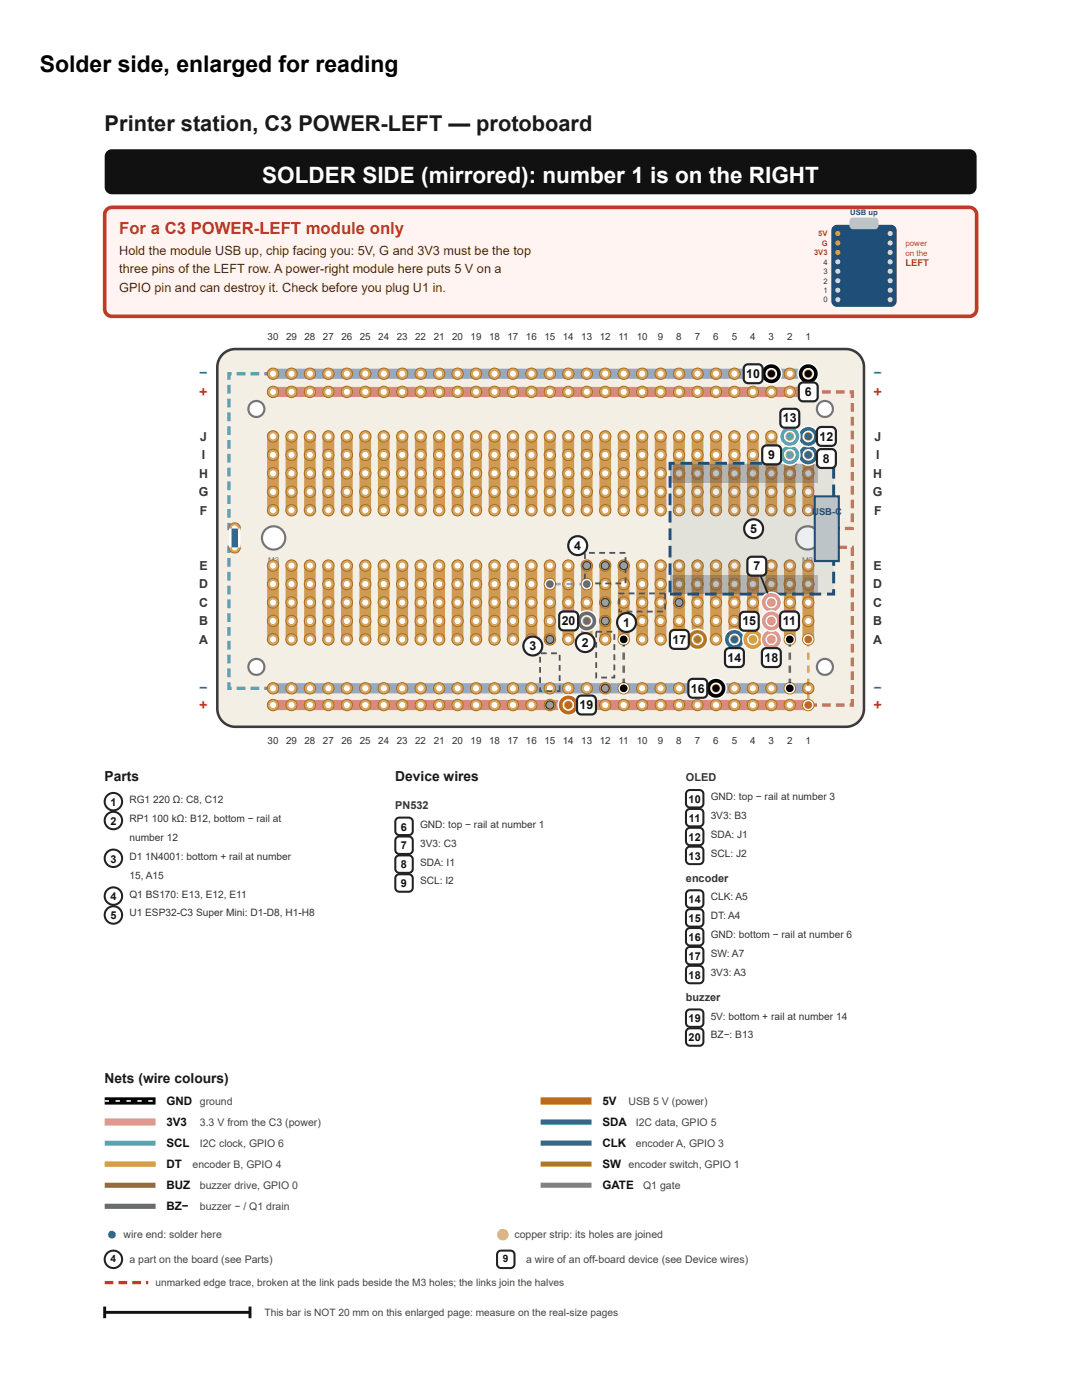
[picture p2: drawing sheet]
<svg xmlns="http://www.w3.org/2000/svg" width="216mm" height="279mm" viewBox="0 0 216 279" stroke-linecap="round" stroke-linejoin="round" font-family="sans-serif">
<defs><g id="words">
<text font-size="4.6" x="7.9" y="14.3">Solder side, enlarged for reading</text>
<text font-size="4.5" fill="#fff" x="52.3" y="36.6">SOLDER SIDE (mirrored): number 1 is on the RIGHT</text>
<text font-size="4.3" fill="#1a1a1a" x="20.9" y="26.2">Printer station, C3 POWER-LEFT — protoboard</text>
<text font-size="3.3" fill="#c0392b" x="23.8" y="46.6">For a C3 POWER-LEFT module only</text>
<g font-size="2.9" fill="#4a6fa5">
<text x="39.8" y="75.5">−</text>
<text x="174.3" y="75.5">−</text>
<text x="39.8" y="138.3">−</text>
<text x="174.3" y="138.3">−</text>
</g>
<g font-size="2.9" fill="#c0392b">
<text x="39.8" y="79.2">+</text>
<text x="174.3" y="79.2">+</text>
<text x="39.8" y="141.6">+</text>
<text x="174.3" y="141.6">+</text>
</g>
<g font-size="2.8" fill="#1a1a1a">
<text x="20.9" y="155.9">Parts</text>
<text x="78.9" y="155.9">Device wires</text>
<text x="20.9" y="216.1">Nets (wire colours)</text>
</g>
<g font-size="2.5" fill="#5a1a12">
<text x="23.8" y="51">Hold the module USB up, chip facing you: 5V, G and 3V3 must be the top</text>
<text x="23.8" y="54.6">three pins of the LEFT row. A power-right module here puts 5 V on a</text>
<text x="23.8" y="58.2">GPIO pin and can destroy it. Check before you plug U1 in.</text>
</g>
<g font-size="2.5" fill="#111">
<text x="148.9" y="75.4">10</text>
<text x="160.6" y="79.1">6</text>
<text x="156.2" y="84.3">13</text>
<text x="163.5" y="87.9">12</text>
<text x="153.3" y="91.6">9</text>
<text x="164.2" y="92.3">8</text>
<text x="149.7" y="106.4">5</text>
<text x="114.6" y="109.7">4</text>
<text x="150.3" y="113.8">7</text>
<text x="112.1" y="124.8">20</text>
<text x="124.3" y="125.1">1</text>
<text x="148.1" y="124.8">1</text>
<text x="149.5" y="124.8">5</text>
<text x="156.2" y="124.8">11</text>
<text x="105.6" y="129.8">3</text>
<text x="116.1" y="129.1">2</text>
<text x="134.2" y="128.4">17</text>
<text x="145.2" y="132.1">14</text>
<text x="152.5" y="132.1">18</text>
<text x="115.7" y="141.5">19</text>
<text x="137.9" y="138.2">16</text>
</g>
<g font-size="2.5" fill="#333">
<text x="39.9" y="88">J</text>
<text x="174.5" y="88">J</text>
<text x="39.7" y="95.3">H</text>
<text x="40.3" y="91.6">I</text>
<text x="174.3" y="95.3">H</text>
<text x="174.8" y="91.6">I</text>
<text x="39.6" y="99">G</text>
<text x="174.2" y="99">G</text>
<text x="39.9" y="102.7">F</text>
<text x="174.4" y="102.7">F</text>
<text x="39.8" y="113.7">E</text>
<text x="174.3" y="113.7">E</text>
<text x="39.7" y="117.4">D</text>
<text x="174.3" y="117.4">D</text>
<text x="39.7" y="121.1">C</text>
<text x="39.7" y="124.8">B</text>
<text x="174.3" y="121.1">C</text>
<text x="174.3" y="124.8">B</text>
<text x="39.7" y="128.5">A</text>
<text x="174.3" y="128.5">A</text>
</g>
<g font-size="2.3" fill="#111">
<text x="33.2" y="220.4">GND</text>
<text x="120.2" y="220.4">5V</text>
<text x="33.2" y="224.6">3V3</text>
<text x="120.2" y="224.6">SDA</text>
<text x="33.2" y="228.9">SCL</text>
<text x="33.2" y="233.1">DT</text>
<text x="120.2" y="228.9">CLK</text>
<text x="120.2" y="233.1">SW</text>
<text x="33.2" y="237.3">BUZ</text>
<text x="120.2" y="237.3">GATE</text>
<text x="33.2" y="241.5">BZ−</text>
</g>
<g font-size="2.2" fill="#333">
<text x="136.9" y="155.9">OLED</text>
<text x="78.9" y="161.4">PN532</text>
<text x="136.9" y="175.9">encoder</text>
<text x="136.9" y="199.7">buzzer</text>
</g>
<g font-size="2.2" fill="#111">
<text x="22" y="160.8">1</text>
<text x="137.4" y="160.2">10</text>
<text x="22" y="164.6">2</text>
<text x="80" y="165.8">6</text>
<text x="137.4" y="167.8">12</text>
<text x="137.5" y="164">11</text>
<text x="22" y="172.1">3</text>
<text x="80" y="169.5">7</text>
<text x="80" y="173.3">8</text>
<text x="137.4" y="171.6">13</text>
<text x="22" y="179.7">4</text>
<text x="80" y="177.1">9</text>
<text x="22" y="183.4">5</text>
<text x="137.4" y="180.3">14</text>
<text x="137.4" y="184">15</text>
<text x="137.4" y="187.8">16</text>
<text x="137.4" y="191.6">17</text>
<text x="137.4" y="195.3">18</text>
<text x="137.4" y="204">19</text>
<text x="137.4" y="207.8">20</text>
</g>
<g font-size="2.1" fill="#444">
<text x="39.9" y="220.4">ground</text>
<text x="125.4" y="220.4">USB 5 V (power)</text>
<text x="39.9" y="224.6">3.3 V from the C3 (power)</text>
<text x="126.9" y="224.6">I2C data, GPIO 5</text>
<text x="38.4" y="233.1">encoder B, GPIO 4</text>
<text x="39.9" y="228.9">I2C clock, GPIO 6</text>
<text x="125.4" y="233.1">encoder switch, GPIO 1</text>
<text x="126.9" y="228.9">encoder A, GPIO 3</text>
<text x="39.9" y="237.3">buzzer drive, GPIO 0</text>
<text x="128.3" y="237.3">Q1 gate</text>
<text x="39.9" y="241.5">buzzer − / Q1 drain</text>
<text x="24.7" y="247.1">wire end: solder here</text>
<text x="102.7" y="247.1">copper strip: its holes are joined</text>
<text x="25.8" y="252.1">a part on the board (see Parts)</text>
<text x="105" y="252.1">a wire of an off-board device (see Device wires)</text>
</g>
<g font-size="2" fill="#333">
<text x="53.4" y="67.9">30</text>
<text x="57.1" y="67.9">29</text>
<text x="60.8" y="67.9">28</text>
<text x="64.4" y="67.9">27</text>
<text x="68.1" y="67.9">26</text>
<text x="71.8" y="67.9">25</text>
<text x="75.5" y="67.9">24</text>
<text x="79.2" y="67.9">23</text>
<text x="82.8" y="67.9">22</text>
<text x="86.5" y="67.9">21</text>
<text x="90.2" y="67.9">20</text>
<text x="93.9" y="67.9">19</text>
<text x="97.6" y="67.9">18</text>
<text x="101.3" y="67.9">17</text>
<text x="104.9" y="67.9">16</text>
<text x="108.6" y="67.9">15</text>
<text x="112.3" y="67.9">14</text>
<text x="116" y="67.9">13</text>
<text x="119.7" y="67.9">12</text>
<text x="123.4" y="67.9">11</text>
<text x="127" y="67.9">10</text>
<text x="131.3" y="67.9">9</text>
<text x="135" y="67.9">8</text>
<text x="138.6" y="67.9">7</text>
<text x="142.3" y="67.9">6</text>
<text x="146" y="67.9">5</text>
<text x="149.7" y="67.9">4</text>
<text x="153.4" y="67.9">3</text>
<text x="157" y="67.9">2</text>
<text x="160.7" y="67.9">1</text>
<text x="53.4" y="148.5">30</text>
<text x="57.1" y="148.5">29</text>
<text x="60.8" y="148.5">28</text>
<text x="64.4" y="148.5">27</text>
<text x="68.1" y="148.5">26</text>
<text x="71.8" y="148.5">25</text>
<text x="75.5" y="148.5">24</text>
<text x="79.2" y="148.5">23</text>
<text x="82.8" y="148.5">22</text>
<text x="86.5" y="148.5">21</text>
<text x="90.2" y="148.5">20</text>
<text x="93.9" y="148.5">19</text>
<text x="97.6" y="148.5">18</text>
<text x="101.3" y="148.5">17</text>
<text x="104.9" y="148.5">16</text>
<text x="108.6" y="148.5">15</text>
<text x="112.3" y="148.5">14</text>
<text x="116" y="148.5">13</text>
<text x="119.7" y="148.5">12</text>
<text x="123.4" y="148.5">11</text>
<text x="127" y="148.5">10</text>
<text x="131.3" y="148.5">9</text>
<text x="135" y="148.5">8</text>
<text x="138.6" y="148.5">7</text>
<text x="142.3" y="148.5">6</text>
<text x="146" y="148.5">5</text>
<text x="149.7" y="148.5">4</text>
<text x="153.4" y="148.5">3</text>
<text x="157" y="148.5">2</text>
<text x="160.7" y="148.5">1</text>
<text x="25.8" y="160.3">RG1</text>
<text x="30.6" y="160.3">220 Ω: C8, C12</text>
<text x="141.8" y="159.7">GND: top − rail at number 3</text>
<text x="25.8" y="164">RP1</text>
<text x="25.8" y="167.8">number 12</text>
<text x="30.3" y="164">100 kΩ: B12, bottom − rail at</text>
<text x="83.8" y="165.2">GND: top − rail at number 1</text>
<text x="141.8" y="163.5">3V3: B3</text>
<text x="141.8" y="167.2">SDA: J1</text>
<text x="25.8" y="171.6">D1</text>
<text x="29" y="171.6">1N4001: bottom + rail at number</text>
<text x="83.8" y="169">3V3: C3</text>
<text x="83.8" y="172.7">SDA: I1</text>
<text x="141.8" y="171">SCL: J2</text>
<text x="25.8" y="175.4">15, A15</text>
<text x="25.8" y="179.1">Q1 BS170: E13, E12, E11</text>
<text x="83.8" y="176.5">SCL: I2</text>
<text x="141.8" y="179.7">CLK: A5</text>
<text x="25.8" y="182.9">U1 ESP32-C3 Super Mini: D1-D8, H1-H8</text>
<text x="141.8" y="183.5">DT: A4</text>
<text x="141.8" y="187.2">GND: bottom − rail at number 6</text>
<text x="141.8" y="191">SW: A7</text>
<text x="141.8" y="194.8">3V3: A3</text>
<text x="141.8" y="203.5">5V: bottom + rail at number 14</text>
<text x="141.8" y="207.3">BZ−: B13</text>
</g>
<g font-size="2" fill="#111">
<text x="22.1" y="251.9">4</text>
<text x="100.4" y="251.9">9</text>
</g>
<g font-size="2" fill="#444">
<text x="31" y="256.7">unmarked edge trace, broken at the link pads beside the M3 holes; the links join the halves</text>
<text x="52.8" y="262.6">This bar is NOT 20 mm on this enlarged page: measure on the real-size pages</text>
</g>
<text font-size="1.9" fill="#c0392b" x="180.7" y="53.1">LEFT</text>
<text font-size="1.9" fill="#1f4e79" x="162.1" y="102.8">USB-C</text>
<g font-size="1.6" fill="#c0392b">
<text x="180.7" y="49.1">power</text>
<text x="180.7" y="51.1">on the</text>
</g>
<g font-size="1.6" fill="#777">
<text x="53.5" y="112.3">M3</text>
<text x="160.1" y="112.3">M3</text>
</g>
<g font-size="1.5" fill="#c0392b">
<text x="163.3" y="47.2">5V</text>
<text x="162.4" y="50.9">3V3</text>
<text x="164" y="49">G</text>
</g>
<text font-size="1.5" fill="#1f4e79" x="169.6" y="43">USB up</text>
<g font-size="1.5" fill="#333">
<text x="164.3" y="52.8">4</text>
<text x="164.3" y="54.7">3</text>
<text x="164.3" y="56.6">2</text>
<text x="164.3" y="58.5">1</text>
<text x="164.3" y="60.3">0</text>
</g>
</g></defs>
<path d="M21.3 30.2l.5-.3 .5-.1h171.1a1.45 1.45 0 0 1 1.5 1.4v6.1a1.45 1.45 0 0 1-1.5 1.5h-171.1a1.45 1.45 0 0 1-1.4-1.5v-6.2z" fill="#111"/>
<path d="M21.3 41.8l.5-.3 .5-.1h171.1a1.45 1.45 0 0 1 1.5 1.4v18.9a1.45 1.45 0 0 1-1.5 1.4h-171.1a1.45 1.45 0 0 1-1.4-1.4v-18.9l.1-.5z" fill="#fff4f2"/>
<path d="M21.3 41.8l.5-.3 .5-.1h171.1a1.45 1.45 0 0 1 1.5 1.4v18.9a1.45 1.45 0 0 1-1.5 1.4h-171.1a1.45 1.45 0 0 1-1.4-1.4v-18.9l.1-.5z" fill="none" stroke="#c0392b" stroke-width=".72" stroke-linecap="butt"/>
<path d="M166.2 45.2l.8-.3h10.8a1.16 1.16 0 0 1 1.1 1.1v14.1a1.16 1.16 0 0 1-1.1 1.1h-10.8a1.16 1.16 0 0 1-1.1-1.1v-14.1z" fill="#1f4e79"/>
<path d="M169.7 43.6l.5-.2h4.4a.72 .72 0 0 1 .7 .7v.9a.72 .72 0 0 1-.7 .7h-4.4a.72 .72 0 0 1-.7-.7v-1z" fill="#bdc3c7"/>
<circle cx="167.2" cy="46.6" r=".51" fill="#f1c40f"/>
<circle cx="177.6" cy="46.6" r=".51" fill="#d9d9d9"/>
<circle cx="167.2" cy="48.5" r=".51" fill="#f1c40f"/>
<circle cx="177.6" cy="48.5" r=".51" fill="#d9d9d9"/>
<circle cx="167.2" cy="50.4" r=".51" fill="#f1c40f"/>
<g fill="#d9d9d9">
<circle cx="177.6" cy="50.4" r=".51"/>
<circle cx="167.2" cy="52.3" r=".51"/>
<circle cx="177.6" cy="52.3" r=".51"/>
<circle cx="167.2" cy="54.1" r=".51"/>
<circle cx="177.6" cy="54.1" r=".51"/>
<circle cx="167.2" cy="56" r=".51"/>
<circle cx="177.6" cy="56" r=".51"/>
<circle cx="167.2" cy="57.9" r=".51"/>
<circle cx="177.6" cy="57.9" r=".51"/>
<circle cx="167.2" cy="59.8" r=".51"/>
<circle cx="177.6" cy="59.8" r=".51"/>
</g>
<path d="M44.4 70.7l1.2-.8 1.4-.2h121.8a3.6 3.6 0 0 1 3.6 3.6v68.1a3.6 3.6 0 0 1-3.6 3.7h-121.8a3.6 3.6 0 0 1-3.6-3.7v-68.1l.2-1.4z" fill="#f3efe4"/>
<path d="M44.4 70.7l1.2-.8 1.4-.2h121.8a3.6 3.6 0 0 1 3.6 3.6v68.1a3.6 3.6 0 0 1-3.6 3.7h-121.8a3.6 3.6 0 0 1-3.6-3.7v-68.1l.2-1.4z" fill="none" stroke="#3b3b3b" stroke-width=".51"/>
<g fill="#c98b3a">
<path d="M160.5 86.3a1.16 1.16 0 0 1 1.2-.3 1.16 1.16 0 0 1 .7 1.1v14.7a1.16 1.16 0 0 1-1.1 1.2 1.16 1.16 0 0 1-1.2-1.2v-14.7z"/>
<path d="M160.5 112.1a1.16 1.16 0 0 1 1.2-.3 1.16 1.16 0 0 1 .7 1.1v14.7a1.16 1.16 0 0 1-1.1 1.2 1.16 1.16 0 0 1-1.2-1.2v-14.7z"/>
<path d="M156.8 86.3a1.16 1.16 0 0 1 1.2-.3 1.16 1.16 0 0 1 .8 1.1v14.7a1.16 1.16 0 0 1-1.2 1.2 1.16 1.16 0 0 1-1.2-1.2v-14.7z"/>
<path d="M156.8 112.1a1.16 1.16 0 0 1 1.2-.3 1.16 1.16 0 0 1 .8 1.1v14.7a1.16 1.16 0 0 1-1.2 1.2 1.16 1.16 0 0 1-1.2-1.2v-14.7z"/>
<path d="M153.1 86.3a1.16 1.16 0 0 1 1.3-.3 1.16 1.16 0 0 1 .7 1.1v14.7a1.16 1.16 0 0 1-1.2 1.2 1.16 1.16 0 0 1-1.1-1.2v-14.7z"/>
<path d="M153.1 112.1a1.16 1.16 0 0 1 1.3-.3 1.16 1.16 0 0 1 .7 1.1v14.7a1.16 1.16 0 0 1-1.2 1.2 1.16 1.16 0 0 1-1.1-1.2v-14.7z"/>
<path d="M149.4 86.3a1.16 1.16 0 0 1 1.3-.3 1.16 1.16 0 0 1 .7 1.1v14.7a1.16 1.16 0 0 1-1.2 1.2 1.16 1.16 0 0 1-1.1-1.2v-14.7z"/>
<path d="M149.4 112.1a1.16 1.16 0 0 1 1.3-.3 1.16 1.16 0 0 1 .7 1.1v14.7a1.16 1.16 0 0 1-1.2 1.2 1.16 1.16 0 0 1-1.1-1.2v-14.7z"/>
<path d="M145.7 86.3a1.16 1.16 0 0 1 1.3-.3 1.16 1.16 0 0 1 .7 1.1v14.7a1.16 1.16 0 0 1-1.2 1.2 1.16 1.16 0 0 1-1.1-1.2v-14.7z"/>
<path d="M145.7 112.1a1.16 1.16 0 0 1 1.3-.3 1.16 1.16 0 0 1 .7 1.1v14.7a1.16 1.16 0 0 1-1.2 1.2 1.16 1.16 0 0 1-1.1-1.2v-14.7z"/>
<path d="M142 86.3a1.16 1.16 0 0 1 1.3-.3 1.16 1.16 0 0 1 .7 1.1v14.7a1.16 1.16 0 0 1-1.1 1.2 1.16 1.16 0 0 1-1.2-1.2v-14.7z"/>
<path d="M142 112.1a1.16 1.16 0 0 1 1.3-.3 1.16 1.16 0 0 1 .7 1.1v14.7a1.16 1.16 0 0 1-1.1 1.2 1.16 1.16 0 0 1-1.2-1.2v-14.7z"/>
<path d="M138.4 86.3a1.16 1.16 0 0 1 1.2-.3 1.16 1.16 0 0 1 .7 1.1v14.7a1.16 1.16 0 0 1-1.1 1.2 1.16 1.16 0 0 1-1.2-1.2v-14.7z"/>
<path d="M138.4 112.1a1.16 1.16 0 0 1 1.2-.3 1.16 1.16 0 0 1 .7 1.1v14.7a1.16 1.16 0 0 1-1.1 1.2 1.16 1.16 0 0 1-1.2-1.2v-14.7z"/>
<path d="M134.7 86.3a1.16 1.16 0 0 1 1.2-.3 1.16 1.16 0 0 1 .8 1.1v14.7a1.16 1.16 0 0 1-1.2 1.2 1.16 1.16 0 0 1-1.2-1.2v-14.7z"/>
<path d="M134.7 112.1a1.16 1.16 0 0 1 1.2-.3 1.16 1.16 0 0 1 .8 1.1v14.7a1.16 1.16 0 0 1-1.2 1.2 1.16 1.16 0 0 1-1.2-1.2v-14.7z"/>
<path d="M131 86.3a1.16 1.16 0 0 1 1.3-.3 1.16 1.16 0 0 1 .7 1.1v14.7a1.16 1.16 0 0 1-1.2 1.2 1.16 1.16 0 0 1-1.1-1.2v-14.7z"/>
<path d="M131 112.1a1.16 1.16 0 0 1 1.3-.3 1.16 1.16 0 0 1 .7 1.1v14.7a1.16 1.16 0 0 1-1.2 1.2 1.16 1.16 0 0 1-1.1-1.2v-14.7z"/>
<path d="M127.3 86.3a1.16 1.16 0 0 1 1.3-.3 1.16 1.16 0 0 1 .7 1.1v14.7a1.16 1.16 0 0 1-1.2 1.2 1.16 1.16 0 0 1-1.1-1.2v-14.7z"/>
<path d="M127.3 112.1a1.16 1.16 0 0 1 1.3-.3 1.16 1.16 0 0 1 .7 1.1v14.7a1.16 1.16 0 0 1-1.2 1.2 1.16 1.16 0 0 1-1.1-1.2v-14.7z"/>
<path d="M123.6 86.3a1.16 1.16 0 0 1 1.3-.3 1.16 1.16 0 0 1 .7 1.1v14.7a1.16 1.16 0 0 1-1.1 1.2 1.16 1.16 0 0 1-1.2-1.2v-14.7z"/>
<path d="M123.6 112.1a1.16 1.16 0 0 1 1.3-.3 1.16 1.16 0 0 1 .7 1.1v14.7a1.16 1.16 0 0 1-1.1 1.2 1.16 1.16 0 0 1-1.2-1.2v-14.7z"/>
<path d="M119.9 86.3a1.16 1.16 0 0 1 1.3-.3 1.16 1.16 0 0 1 .7 1.1v14.7a1.16 1.16 0 0 1-1.1 1.2 1.16 1.16 0 0 1-1.2-1.2v-14.7z"/>
<path d="M119.9 112.1a1.16 1.16 0 0 1 1.3-.3 1.16 1.16 0 0 1 .7 1.1v14.7a1.16 1.16 0 0 1-1.1 1.2 1.16 1.16 0 0 1-1.2-1.2v-14.7z"/>
<path d="M116.3 86.3a1.16 1.16 0 0 1 1.2-.3 1.16 1.16 0 0 1 .7 1.1v14.7a1.16 1.16 0 0 1-1.1 1.2 1.16 1.16 0 0 1-1.2-1.2v-14.7z"/>
<path d="M116.3 112.1a1.16 1.16 0 0 1 1.2-.3 1.16 1.16 0 0 1 .7 1.1v14.7a1.16 1.16 0 0 1-1.1 1.2 1.16 1.16 0 0 1-1.2-1.2v-14.7z"/>
<path d="M112.6 86.3a1.16 1.16 0 0 1 1.2-.3 1.16 1.16 0 0 1 .8 1.1v14.7a1.16 1.16 0 0 1-1.2 1.2 1.16 1.16 0 0 1-1.2-1.2v-14.7z"/>
<path d="M112.6 112.1a1.16 1.16 0 0 1 1.2-.3 1.16 1.16 0 0 1 .8 1.1v14.7a1.16 1.16 0 0 1-1.2 1.2 1.16 1.16 0 0 1-1.2-1.2v-14.7z"/>
<path d="M108.9 86.3a1.16 1.16 0 0 1 1.3-.3 1.16 1.16 0 0 1 .7 1.1v14.7a1.16 1.16 0 0 1-1.2 1.2 1.16 1.16 0 0 1-1.1-1.2v-14.7z"/>
<path d="M108.9 112.1a1.16 1.16 0 0 1 1.3-.3 1.16 1.16 0 0 1 .7 1.1v14.7a1.16 1.16 0 0 1-1.2 1.2 1.16 1.16 0 0 1-1.1-1.2v-14.7z"/>
<path d="M105.2 86.3a1.16 1.16 0 0 1 1.3-.3 1.16 1.16 0 0 1 .7 1.1v14.7a1.16 1.16 0 0 1-1.2 1.2 1.16 1.16 0 0 1-1.1-1.2v-14.7z"/>
<path d="M105.2 112.1a1.16 1.16 0 0 1 1.3-.3 1.16 1.16 0 0 1 .7 1.1v14.7a1.16 1.16 0 0 1-1.2 1.2 1.16 1.16 0 0 1-1.1-1.2v-14.7z"/>
<path d="M101.5 86.3a1.16 1.16 0 0 1 1.3-.3 1.16 1.16 0 0 1 .7 1.1v14.7a1.16 1.16 0 0 1-1.1 1.2 1.16 1.16 0 0 1-1.2-1.2v-14.7z"/>
<path d="M101.5 112.1a1.16 1.16 0 0 1 1.3-.3 1.16 1.16 0 0 1 .7 1.1v14.7a1.16 1.16 0 0 1-1.1 1.2 1.16 1.16 0 0 1-1.2-1.2v-14.7z"/>
<path d="M97.9 86.3a1.16 1.16 0 0 1 1.2-.3 1.16 1.16 0 0 1 .7 1.1v14.7a1.16 1.16 0 0 1-1.1 1.2 1.16 1.16 0 0 1-1.2-1.2v-14.7z"/>
<path d="M97.9 112.1a1.16 1.16 0 0 1 1.2-.3 1.16 1.16 0 0 1 .7 1.1v14.7a1.16 1.16 0 0 1-1.1 1.2 1.16 1.16 0 0 1-1.2-1.2v-14.7z"/>
<path d="M94.2 86.3a1.16 1.16 0 0 1 1.2-.3 1.16 1.16 0 0 1 .8 1.1v14.7a1.16 1.16 0 0 1-1.2 1.2 1.16 1.16 0 0 1-1.2-1.2v-14.7z"/>
<path d="M94.2 112.1a1.16 1.16 0 0 1 1.2-.3 1.16 1.16 0 0 1 .8 1.1v14.7a1.16 1.16 0 0 1-1.2 1.2 1.16 1.16 0 0 1-1.2-1.2v-14.7z"/>
<path d="M90.5 86.3a1.16 1.16 0 0 1 1.3-.3 1.16 1.16 0 0 1 .7 1.1v14.7a1.16 1.16 0 0 1-1.2 1.2 1.16 1.16 0 0 1-1.2-1.2v-14.7z"/>
<path d="M90.5 112.1a1.16 1.16 0 0 1 1.3-.3 1.16 1.16 0 0 1 .7 1.1v14.7a1.16 1.16 0 0 1-1.2 1.2 1.16 1.16 0 0 1-1.2-1.2v-14.7z"/>
<path d="M86.8 86.3a1.16 1.16 0 0 1 1.3-.3 1.16 1.16 0 0 1 .7 1.1v14.7a1.16 1.16 0 0 1-1.2 1.2 1.16 1.16 0 0 1-1.1-1.2v-14.7z"/>
<path d="M86.8 112.1a1.16 1.16 0 0 1 1.3-.3 1.16 1.16 0 0 1 .7 1.1v14.7a1.16 1.16 0 0 1-1.2 1.2 1.16 1.16 0 0 1-1.1-1.2v-14.7z"/>
<path d="M83.1 86.3a1.16 1.16 0 0 1 1.3-.3 1.16 1.16 0 0 1 .7 1.1v14.7a1.16 1.16 0 0 1-1.2 1.2 1.16 1.16 0 0 1-1.1-1.2v-14.7z"/>
<path d="M83.1 112.1a1.16 1.16 0 0 1 1.3-.3 1.16 1.16 0 0 1 .7 1.1v14.7a1.16 1.16 0 0 1-1.2 1.2 1.16 1.16 0 0 1-1.1-1.2v-14.7z"/>
<path d="M79.4 86.3a1.16 1.16 0 0 1 1.3-.3 1.16 1.16 0 0 1 .7 1.1v14.7a1.16 1.16 0 0 1-1.1 1.2 1.16 1.16 0 0 1-1.2-1.2v-14.7z"/>
<path d="M79.4 112.1a1.16 1.16 0 0 1 1.3-.3 1.16 1.16 0 0 1 .7 1.1v14.7a1.16 1.16 0 0 1-1.1 1.2 1.16 1.16 0 0 1-1.2-1.2v-14.7z"/>
<path d="M75.8 86.3a1.16 1.16 0 0 1 1.2-.3 1.16 1.16 0 0 1 .7 1.1v14.7a1.16 1.16 0 0 1-1.1 1.2 1.16 1.16 0 0 1-1.2-1.2v-14.7z"/>
<path d="M75.8 112.1a1.16 1.16 0 0 1 1.2-.3 1.16 1.16 0 0 1 .7 1.1v14.7a1.16 1.16 0 0 1-1.1 1.2 1.16 1.16 0 0 1-1.2-1.2v-14.7z"/>
<path d="M72.1 86.3a1.16 1.16 0 0 1 1.2-.3 1.16 1.16 0 0 1 .8 1.1v14.7a1.16 1.16 0 0 1-1.2 1.2 1.16 1.16 0 0 1-1.2-1.2v-14.7z"/>
<path d="M72.1 112.1a1.16 1.16 0 0 1 1.2-.3 1.16 1.16 0 0 1 .8 1.1v14.7a1.16 1.16 0 0 1-1.2 1.2 1.16 1.16 0 0 1-1.2-1.2v-14.7z"/>
<path d="M68.4 86.3a1.16 1.16 0 0 1 1.3-.3 1.16 1.16 0 0 1 .7 1.1v14.7a1.16 1.16 0 0 1-1.2 1.2 1.16 1.16 0 0 1-1.1-1.2v-14.7z"/>
<path d="M68.4 112.1a1.16 1.16 0 0 1 1.3-.3 1.16 1.16 0 0 1 .7 1.1v14.7a1.16 1.16 0 0 1-1.2 1.2 1.16 1.16 0 0 1-1.1-1.2v-14.7z"/>
<path d="M64.7 86.3a1.16 1.16 0 0 1 1.3-.3 1.16 1.16 0 0 1 .7 1.1v14.7a1.16 1.16 0 0 1-1.2 1.2 1.16 1.16 0 0 1-1.1-1.2v-14.7z"/>
<path d="M64.7 112.1a1.16 1.16 0 0 1 1.3-.3 1.16 1.16 0 0 1 .7 1.1v14.7a1.16 1.16 0 0 1-1.2 1.2 1.16 1.16 0 0 1-1.1-1.2v-14.7z"/>
<path d="M61 86.3a1.16 1.16 0 0 1 1.3-.3 1.16 1.16 0 0 1 .7 1.1v14.7a1.16 1.16 0 0 1-1.2 1.2 1.16 1.16 0 0 1-1.1-1.2v-14.7z"/>
<path d="M61 112.1a1.16 1.16 0 0 1 1.3-.3 1.16 1.16 0 0 1 .7 1.1v14.7a1.16 1.16 0 0 1-1.2 1.2 1.16 1.16 0 0 1-1.1-1.2v-14.7z"/>
<path d="M57.3 86.3a1.16 1.16 0 0 1 1.3-.3 1.16 1.16 0 0 1 .7 1.1v14.7a1.16 1.16 0 0 1-1.1 1.2 1.16 1.16 0 0 1-1.2-1.2v-14.7z"/>
<path d="M57.3 112.1a1.16 1.16 0 0 1 1.3-.3 1.16 1.16 0 0 1 .7 1.1v14.7a1.16 1.16 0 0 1-1.1 1.2 1.16 1.16 0 0 1-1.2-1.2v-14.7z"/>
<path d="M53.7 86.3a1.16 1.16 0 0 1 1.2-.3 1.16 1.16 0 0 1 .7 1.1v14.7a1.16 1.16 0 0 1-1.1 1.2 1.16 1.16 0 0 1-1.2-1.2v-14.7z"/>
<path d="M53.7 112.1a1.16 1.16 0 0 1 1.2-.3 1.16 1.16 0 0 1 .7 1.1v14.7a1.16 1.16 0 0 1-1.1 1.2 1.16 1.16 0 0 1-1.2-1.2v-14.7z"/>
</g>
<path d="M53.6 73.9l.7-.3h107.1a1.01 1.01 0 0 1 1 1 1.01 1.01 0 0 1-1 1h-107.1a1.01 1.01 0 0 1-.9-.6 1.01 1.01 0 0 1 .2-1.1z" fill="#4a6fa5"/>
<path d="M53.6 77.5l.7-.3h107.1a1.01 1.01 0 0 1 1 1 1.01 1.01 0 0 1-1 1h-107.1a1.01 1.01 0 0 1-.9-.6 1.01 1.01 0 0 1 .2-1.1z" fill="#c0392b"/>
<path d="M53.6 136.6l.7-.2h107.1a1.01 1.01 0 0 1 1 1 1.01 1.01 0 0 1-1 1h-107.1a1.01 1.01 0 0 1-.9-.6 1.01 1.01 0 0 1 .2-1.2z" fill="#4a6fa5"/>
<g fill="#c0392b">
<path d="M53.6 140l.7-.3h107.1a1.01 1.01 0 0 1 1 1 1.01 1.01 0 0 1-1 1h-107.1a1.01 1.01 0 0 1-.9-.6 1.01 1.01 0 0 1 .2-1.1z"/>
<path d="M161.3 77.9h1.7v.6h-1.7zM164 77.9h1.8v.6h-1.8zM166.8 77.9h1.7v.6h-1.7zM169.5 77.9h.9v1.5h-.6v-1.2h.3v.3h-.6zM169.8 80.4h.6v1.8h-.6zM169.8 83.2h.6v1.7h-.6zM169.8 85.9h.6v1.8h-.6zM169.8 88.7h.6v1.7h-.6zM169.8 91.4h.6v1.8h-.6zM169.8 94.2h.6v1.7h-.6zM169.8 97h.6v1.7h-.6zM169.8 99.7h.6v1.8h-.6zM169.8 102.5h.6v1.7h-.6zM168.6 105.1h1.5v.4h-.3v-.3h.6v.6h-1.8zM165.8 105.1h1.8v.7h-1.8z"/>
<path d="M161.3 140.4h1.7v.6h-1.7zM164 140.4h1.8v.6h-1.8zM166.8 140.4h1.7v.6h-1.7zM169.8 139.5h.6v1.5h-.9v-.6h.6v.3h-.3zM169.8 136.7h.6v1.8h-.6zM169.8 134h.6v1.7h-.6zM169.8 131.2h.6v1.8h-.6zM169.8 128.5h.6v1.7h-.6zM169.8 125.7h.6v1.8h-.6zM169.8 123h.6v1.7h-.6zM169.8 120.2h.6v1.8h-.6zM169.8 117.5h.6v1.7h-.6zM169.8 114.7h.6v1.7h-.6zM169.8 112h.6v1.7h-.6zM170 108.9h.4v2h-.6v-1.7h.3v.4zM167.3 108.9h1.7v.7h-1.7zM165 108.9h1.3v.7h-1.3z"/>
</g>
<g fill="#4a6fa5">
<path d="M52.7 74.3h1.8v.6h-1.8zM50 74.3h1.7v.6h-1.7zM47.2 74.3h1.8v.6h-1.8zM45.4 74.3h.8v.6h-.5v-.3h.3v1.2h-.6zM45.4 76.8h.6v1.7h-.6zM45.4 79.6h.6v1.7h-.6zM45.4 82.3h.6v1.8h-.6zM45.4 85.1h.6v1.7h-.6zM45.4 87.8h.6v1.8h-.6zM45.4 90.6h.6v1.7h-.6zM45.4 93.3h.6v1.8h-.6zM45.4 96.1h.6v1.7h-.6zM45.4 98.8h.6v1.8h-.6zM45.4 101.6h.6v1.7h-.6zM45.4 104.4h.6v1.1h-.3v-.4h.6v.7h-.9z"/>
<path d="M52.7 137h1.8v.7h-1.8zM50 137h1.7v.7h-1.7zM47.2 137h1.8v.7h-1.8zM45.4 136.2h.6v1.2h-.3v-.4h.5v.7h-.8zM45.4 133.4h.6v1.7h-.6zM45.4 130.7h.6v1.7h-.6zM45.4 127.9h.6v1.7h-.6zM45.4 125.1h.6v1.8h-.6zM45.4 122.4h.6v1.7h-.6zM45.4 119.6h.6v1.8h-.6zM45.4 116.9h.6v1.7h-.6zM45.4 114.1h.6v1.8h-.6zM45.4 111.4h.6v1.7h-.6zM45.4 108.9h.9v.7h-.6v-.4h.3v1.2h-.6z"/>
</g>
<circle cx="161.2" cy="107.4" r="2.32" fill="#fff"/>
<circle cx="161.2" cy="107.4" r="2.32" fill="none" stroke="#777" stroke-width=".43"/>
<circle cx="54.6" cy="107.4" r="2.32" fill="#fff"/>
<circle cx="54.6" cy="107.4" r="2.32" fill="none" stroke="#777" stroke-width=".43"/>
<circle cx="164.6" cy="81.6" r="1.59" fill="#fff"/>
<circle cx="164.6" cy="81.6" r="1.59" fill="none" stroke="#777" stroke-width=".43"/>
<circle cx="51.2" cy="81.6" r="1.59" fill="#fff"/>
<circle cx="51.2" cy="81.6" r="1.59" fill="none" stroke="#777" stroke-width=".43"/>
<circle cx="164.6" cy="133.1" r="1.59" fill="#fff"/>
<circle cx="164.6" cy="133.1" r="1.59" fill="none" stroke="#777" stroke-width=".43"/>
<circle cx="51.2" cy="133.1" r="1.59" fill="#fff"/>
<circle cx="51.2" cy="133.1" r="1.59" fill="none" stroke="#777" stroke-width=".43"/>
<circle cx="161.3" cy="87.1" r="1.13" fill="#d9a55a"/>
<circle cx="161.3" cy="87.1" r="1.13" fill="none" stroke="#a66d24" stroke-width=".2"/>
<circle cx="161.3" cy="87.1" r=".61" fill="#fff"/>
<circle cx="161.3" cy="90.8" r="1.13" fill="#d9a55a"/>
<circle cx="161.3" cy="90.8" r="1.13" fill="none" stroke="#a66d24" stroke-width=".2"/>
<circle cx="161.3" cy="90.8" r=".61" fill="#fff"/>
<circle cx="161.3" cy="94.5" r="1.13" fill="#d9a55a"/>
<circle cx="161.3" cy="94.5" r="1.13" fill="none" stroke="#a66d24" stroke-width=".2"/>
<circle cx="161.3" cy="94.5" r=".61" fill="#fff"/>
<circle cx="161.3" cy="98.1" r="1.13" fill="#d9a55a"/>
<circle cx="161.3" cy="98.1" r="1.13" fill="none" stroke="#a66d24" stroke-width=".2"/>
<circle cx="161.3" cy="98.1" r=".61" fill="#fff"/>
<circle cx="161.3" cy="101.8" r="1.13" fill="#d9a55a"/>
<circle cx="161.3" cy="101.8" r="1.13" fill="none" stroke="#a66d24" stroke-width=".2"/>
<circle cx="161.3" cy="101.8" r=".61" fill="#fff"/>
<circle cx="161.3" cy="112.9" r="1.13" fill="#d9a55a"/>
<circle cx="161.3" cy="112.9" r="1.13" fill="none" stroke="#a66d24" stroke-width=".2"/>
<circle cx="161.3" cy="112.9" r=".61" fill="#fff"/>
<circle cx="161.3" cy="116.6" r="1.13" fill="#d9a55a"/>
<circle cx="161.3" cy="116.6" r="1.13" fill="none" stroke="#a66d24" stroke-width=".2"/>
<circle cx="161.3" cy="116.6" r=".61" fill="#fff"/>
<circle cx="161.3" cy="120.2" r="1.13" fill="#d9a55a"/>
<circle cx="161.3" cy="120.2" r="1.13" fill="none" stroke="#a66d24" stroke-width=".2"/>
<circle cx="161.3" cy="120.2" r=".61" fill="#fff"/>
<circle cx="161.3" cy="123.9" r="1.13" fill="#d9a55a"/>
<circle cx="161.3" cy="123.9" r="1.13" fill="none" stroke="#a66d24" stroke-width=".2"/>
<circle cx="161.3" cy="123.9" r=".61" fill="#fff"/>
<circle cx="161.3" cy="127.6" r="1.13" fill="#d9a55a"/>
<circle cx="161.3" cy="127.6" r="1.13" fill="none" stroke="#a66d24" stroke-width=".2"/>
<circle cx="161.3" cy="127.6" r=".61" fill="#fff"/>
<circle cx="161.3" cy="74.6" r="1.13" fill="#d9a55a"/>
<circle cx="161.3" cy="74.6" r="1.13" fill="none" stroke="#a66d24" stroke-width=".2"/>
<circle cx="161.3" cy="74.6" r=".61" fill="#fff"/>
<circle cx="161.3" cy="78.2" r="1.13" fill="#d9a55a"/>
<circle cx="161.3" cy="78.2" r="1.13" fill="none" stroke="#a66d24" stroke-width=".2"/>
<circle cx="161.3" cy="78.2" r=".61" fill="#fff"/>
<circle cx="161.3" cy="137.4" r="1.13" fill="#d9a55a"/>
<circle cx="161.3" cy="137.4" r="1.13" fill="none" stroke="#a66d24" stroke-width=".2"/>
<circle cx="161.3" cy="137.4" r=".61" fill="#fff"/>
<circle cx="161.3" cy="140.7" r="1.13" fill="#d9a55a"/>
<circle cx="161.3" cy="140.7" r="1.13" fill="none" stroke="#a66d24" stroke-width=".2"/>
<circle cx="161.3" cy="140.7" r=".61" fill="#fff"/>
<circle cx="157.6" cy="87.1" r="1.13" fill="#d9a55a"/>
<circle cx="157.6" cy="87.1" r="1.13" fill="none" stroke="#a66d24" stroke-width=".2"/>
<circle cx="157.6" cy="87.1" r=".61" fill="#fff"/>
<circle cx="157.6" cy="90.8" r="1.13" fill="#d9a55a"/>
<circle cx="157.6" cy="90.8" r="1.13" fill="none" stroke="#a66d24" stroke-width=".2"/>
<circle cx="157.6" cy="90.8" r=".61" fill="#fff"/>
<circle cx="157.6" cy="94.5" r="1.13" fill="#d9a55a"/>
<circle cx="157.6" cy="94.5" r="1.13" fill="none" stroke="#a66d24" stroke-width=".2"/>
<circle cx="157.6" cy="94.5" r=".61" fill="#fff"/>
<circle cx="157.6" cy="98.1" r="1.13" fill="#d9a55a"/>
<circle cx="157.6" cy="98.1" r="1.13" fill="none" stroke="#a66d24" stroke-width=".2"/>
<circle cx="157.6" cy="98.1" r=".61" fill="#fff"/>
<circle cx="157.6" cy="101.8" r="1.13" fill="#d9a55a"/>
<circle cx="157.6" cy="101.8" r="1.13" fill="none" stroke="#a66d24" stroke-width=".2"/>
<circle cx="157.6" cy="101.8" r=".61" fill="#fff"/>
<circle cx="157.6" cy="112.9" r="1.13" fill="#d9a55a"/>
<circle cx="157.6" cy="112.9" r="1.13" fill="none" stroke="#a66d24" stroke-width=".2"/>
<circle cx="157.6" cy="112.9" r=".61" fill="#fff"/>
<circle cx="157.6" cy="116.6" r="1.13" fill="#d9a55a"/>
<circle cx="157.6" cy="116.6" r="1.13" fill="none" stroke="#a66d24" stroke-width=".2"/>
<circle cx="157.6" cy="116.6" r=".61" fill="#fff"/>
<circle cx="157.6" cy="120.2" r="1.13" fill="#d9a55a"/>
<circle cx="157.6" cy="120.2" r="1.13" fill="none" stroke="#a66d24" stroke-width=".2"/>
<circle cx="157.6" cy="120.2" r=".61" fill="#fff"/>
<circle cx="157.6" cy="123.9" r="1.13" fill="#d9a55a"/>
<circle cx="157.6" cy="123.9" r="1.13" fill="none" stroke="#a66d24" stroke-width=".2"/>
<circle cx="157.6" cy="123.9" r=".61" fill="#fff"/>
<circle cx="157.6" cy="127.6" r="1.13" fill="#d9a55a"/>
<circle cx="157.6" cy="127.6" r="1.13" fill="none" stroke="#a66d24" stroke-width=".2"/>
<circle cx="157.6" cy="127.6" r=".61" fill="#fff"/>
<circle cx="157.6" cy="74.6" r="1.13" fill="#d9a55a"/>
<circle cx="157.6" cy="74.6" r="1.13" fill="none" stroke="#a66d24" stroke-width=".2"/>
<circle cx="157.6" cy="74.6" r=".61" fill="#fff"/>
<circle cx="157.6" cy="78.2" r="1.13" fill="#d9a55a"/>
<circle cx="157.6" cy="78.2" r="1.13" fill="none" stroke="#a66d24" stroke-width=".2"/>
<circle cx="157.6" cy="78.2" r=".61" fill="#fff"/>
<circle cx="157.6" cy="137.4" r="1.13" fill="#d9a55a"/>
<circle cx="157.6" cy="137.4" r="1.13" fill="none" stroke="#a66d24" stroke-width=".2"/>
<circle cx="157.6" cy="137.4" r=".61" fill="#fff"/>
<circle cx="157.6" cy="140.7" r="1.13" fill="#d9a55a"/>
<circle cx="157.6" cy="140.7" r="1.13" fill="none" stroke="#a66d24" stroke-width=".2"/>
<circle cx="157.6" cy="140.7" r=".61" fill="#fff"/>
<circle cx="153.9" cy="87.1" r="1.13" fill="#d9a55a"/>
<circle cx="153.9" cy="87.1" r="1.13" fill="none" stroke="#a66d24" stroke-width=".2"/>
<circle cx="153.9" cy="87.1" r=".61" fill="#fff"/>
<circle cx="153.9" cy="90.8" r="1.13" fill="#d9a55a"/>
<circle cx="153.9" cy="90.8" r="1.13" fill="none" stroke="#a66d24" stroke-width=".2"/>
<circle cx="153.9" cy="90.8" r=".61" fill="#fff"/>
<circle cx="153.9" cy="94.5" r="1.13" fill="#d9a55a"/>
<circle cx="153.9" cy="94.5" r="1.13" fill="none" stroke="#a66d24" stroke-width=".2"/>
<circle cx="153.9" cy="94.5" r=".61" fill="#fff"/>
<circle cx="153.9" cy="98.1" r="1.13" fill="#d9a55a"/>
<circle cx="153.9" cy="98.1" r="1.13" fill="none" stroke="#a66d24" stroke-width=".2"/>
<circle cx="153.9" cy="98.1" r=".61" fill="#fff"/>
<circle cx="153.9" cy="101.8" r="1.13" fill="#d9a55a"/>
<circle cx="153.9" cy="101.8" r="1.13" fill="none" stroke="#a66d24" stroke-width=".2"/>
<circle cx="153.9" cy="101.8" r=".61" fill="#fff"/>
<circle cx="153.9" cy="112.9" r="1.13" fill="#d9a55a"/>
<circle cx="153.9" cy="112.9" r="1.13" fill="none" stroke="#a66d24" stroke-width=".2"/>
<circle cx="153.9" cy="112.9" r=".61" fill="#fff"/>
<circle cx="153.9" cy="116.6" r="1.13" fill="#d9a55a"/>
<circle cx="153.9" cy="116.6" r="1.13" fill="none" stroke="#a66d24" stroke-width=".2"/>
<circle cx="153.9" cy="116.6" r=".61" fill="#fff"/>
<circle cx="153.9" cy="120.2" r="1.13" fill="#d9a55a"/>
<circle cx="153.9" cy="120.2" r="1.13" fill="none" stroke="#a66d24" stroke-width=".2"/>
<circle cx="153.9" cy="120.2" r=".61" fill="#fff"/>
<circle cx="153.9" cy="123.9" r="1.13" fill="#d9a55a"/>
<circle cx="153.9" cy="123.9" r="1.13" fill="none" stroke="#a66d24" stroke-width=".2"/>
<circle cx="153.9" cy="123.9" r=".61" fill="#fff"/>
<circle cx="153.9" cy="127.6" r="1.13" fill="#d9a55a"/>
<circle cx="153.9" cy="127.6" r="1.13" fill="none" stroke="#a66d24" stroke-width=".2"/>
<circle cx="153.9" cy="127.6" r=".61" fill="#fff"/>
<circle cx="153.9" cy="74.6" r="1.13" fill="#d9a55a"/>
<circle cx="153.9" cy="74.6" r="1.13" fill="none" stroke="#a66d24" stroke-width=".2"/>
<circle cx="153.9" cy="74.6" r=".61" fill="#fff"/>
<circle cx="153.9" cy="78.2" r="1.13" fill="#d9a55a"/>
<circle cx="153.9" cy="78.2" r="1.13" fill="none" stroke="#a66d24" stroke-width=".2"/>
<circle cx="153.9" cy="78.2" r=".61" fill="#fff"/>
<circle cx="153.9" cy="137.4" r="1.13" fill="#d9a55a"/>
<circle cx="153.9" cy="137.4" r="1.13" fill="none" stroke="#a66d24" stroke-width=".2"/>
<circle cx="153.9" cy="137.4" r=".61" fill="#fff"/>
<circle cx="153.9" cy="140.7" r="1.13" fill="#d9a55a"/>
<circle cx="153.9" cy="140.7" r="1.13" fill="none" stroke="#a66d24" stroke-width=".2"/>
<circle cx="153.9" cy="140.7" r=".61" fill="#fff"/>
<circle cx="150.2" cy="87.1" r="1.13" fill="#d9a55a"/>
<circle cx="150.2" cy="87.1" r="1.13" fill="none" stroke="#a66d24" stroke-width=".2"/>
<circle cx="150.2" cy="87.1" r=".61" fill="#fff"/>
<circle cx="150.2" cy="90.8" r="1.13" fill="#d9a55a"/>
<circle cx="150.2" cy="90.8" r="1.13" fill="none" stroke="#a66d24" stroke-width=".2"/>
<circle cx="150.2" cy="90.8" r=".61" fill="#fff"/>
<circle cx="150.2" cy="94.5" r="1.13" fill="#d9a55a"/>
<circle cx="150.2" cy="94.5" r="1.13" fill="none" stroke="#a66d24" stroke-width=".2"/>
<circle cx="150.2" cy="94.5" r=".61" fill="#fff"/>
<circle cx="150.2" cy="98.1" r="1.13" fill="#d9a55a"/>
<circle cx="150.2" cy="98.1" r="1.13" fill="none" stroke="#a66d24" stroke-width=".2"/>
<circle cx="150.2" cy="98.1" r=".61" fill="#fff"/>
<circle cx="150.2" cy="101.8" r="1.13" fill="#d9a55a"/>
<circle cx="150.2" cy="101.8" r="1.13" fill="none" stroke="#a66d24" stroke-width=".2"/>
<circle cx="150.2" cy="101.8" r=".61" fill="#fff"/>
<circle cx="150.2" cy="112.9" r="1.13" fill="#d9a55a"/>
<circle cx="150.2" cy="112.9" r="1.13" fill="none" stroke="#a66d24" stroke-width=".2"/>
<circle cx="150.2" cy="112.9" r=".61" fill="#fff"/>
<circle cx="150.2" cy="116.6" r="1.13" fill="#d9a55a"/>
<circle cx="150.2" cy="116.6" r="1.13" fill="none" stroke="#a66d24" stroke-width=".2"/>
<circle cx="150.2" cy="116.6" r=".61" fill="#fff"/>
<circle cx="150.2" cy="120.2" r="1.13" fill="#d9a55a"/>
<circle cx="150.2" cy="120.2" r="1.13" fill="none" stroke="#a66d24" stroke-width=".2"/>
<circle cx="150.2" cy="120.2" r=".61" fill="#fff"/>
<circle cx="150.2" cy="123.9" r="1.13" fill="#d9a55a"/>
<circle cx="150.2" cy="123.9" r="1.13" fill="none" stroke="#a66d24" stroke-width=".2"/>
<circle cx="150.2" cy="123.9" r=".61" fill="#fff"/>
<circle cx="150.2" cy="127.6" r="1.13" fill="#d9a55a"/>
<circle cx="150.2" cy="127.6" r="1.13" fill="none" stroke="#a66d24" stroke-width=".2"/>
<circle cx="150.2" cy="127.6" r=".61" fill="#fff"/>
<circle cx="150.2" cy="74.6" r="1.13" fill="#d9a55a"/>
<circle cx="150.2" cy="74.6" r="1.13" fill="none" stroke="#a66d24" stroke-width=".2"/>
<circle cx="150.2" cy="74.6" r=".61" fill="#fff"/>
<circle cx="150.2" cy="78.2" r="1.13" fill="#d9a55a"/>
<circle cx="150.2" cy="78.2" r="1.13" fill="none" stroke="#a66d24" stroke-width=".2"/>
<circle cx="150.2" cy="78.2" r=".61" fill="#fff"/>
<circle cx="150.2" cy="137.4" r="1.13" fill="#d9a55a"/>
<circle cx="150.2" cy="137.4" r="1.13" fill="none" stroke="#a66d24" stroke-width=".2"/>
<circle cx="150.2" cy="137.4" r=".61" fill="#fff"/>
<circle cx="150.2" cy="140.7" r="1.13" fill="#d9a55a"/>
<circle cx="150.2" cy="140.7" r="1.13" fill="none" stroke="#a66d24" stroke-width=".2"/>
<circle cx="150.2" cy="140.7" r=".61" fill="#fff"/>
<circle cx="146.5" cy="87.1" r="1.13" fill="#d9a55a"/>
<circle cx="146.5" cy="87.1" r="1.13" fill="none" stroke="#a66d24" stroke-width=".2"/>
<circle cx="146.5" cy="87.1" r=".61" fill="#fff"/>
<circle cx="146.5" cy="90.8" r="1.13" fill="#d9a55a"/>
<circle cx="146.5" cy="90.8" r="1.13" fill="none" stroke="#a66d24" stroke-width=".2"/>
<circle cx="146.5" cy="90.8" r=".61" fill="#fff"/>
<circle cx="146.5" cy="94.5" r="1.13" fill="#d9a55a"/>
<circle cx="146.5" cy="94.5" r="1.13" fill="none" stroke="#a66d24" stroke-width=".2"/>
<circle cx="146.5" cy="94.5" r=".61" fill="#fff"/>
<circle cx="146.5" cy="98.1" r="1.13" fill="#d9a55a"/>
<circle cx="146.5" cy="98.1" r="1.13" fill="none" stroke="#a66d24" stroke-width=".2"/>
<circle cx="146.5" cy="98.1" r=".61" fill="#fff"/>
<circle cx="146.5" cy="101.8" r="1.13" fill="#d9a55a"/>
<circle cx="146.5" cy="101.8" r="1.13" fill="none" stroke="#a66d24" stroke-width=".2"/>
<circle cx="146.5" cy="101.8" r=".61" fill="#fff"/>
<circle cx="146.5" cy="112.9" r="1.13" fill="#d9a55a"/>
<circle cx="146.5" cy="112.9" r="1.13" fill="none" stroke="#a66d24" stroke-width=".2"/>
<circle cx="146.5" cy="112.9" r=".61" fill="#fff"/>
<circle cx="146.5" cy="116.6" r="1.13" fill="#d9a55a"/>
<circle cx="146.5" cy="116.6" r="1.13" fill="none" stroke="#a66d24" stroke-width=".2"/>
<circle cx="146.5" cy="116.6" r=".61" fill="#fff"/>
<circle cx="146.5" cy="120.2" r="1.13" fill="#d9a55a"/>
<circle cx="146.5" cy="120.2" r="1.13" fill="none" stroke="#a66d24" stroke-width=".2"/>
<circle cx="146.5" cy="120.2" r=".61" fill="#fff"/>
<circle cx="146.5" cy="123.9" r="1.13" fill="#d9a55a"/>
<circle cx="146.5" cy="123.9" r="1.13" fill="none" stroke="#a66d24" stroke-width=".2"/>
<circle cx="146.5" cy="123.9" r=".61" fill="#fff"/>
<circle cx="146.5" cy="127.6" r="1.13" fill="#d9a55a"/>
<circle cx="146.5" cy="127.6" r="1.13" fill="none" stroke="#a66d24" stroke-width=".2"/>
<circle cx="146.5" cy="127.6" r=".61" fill="#fff"/>
<circle cx="146.5" cy="74.6" r="1.13" fill="#d9a55a"/>
<circle cx="146.5" cy="74.6" r="1.13" fill="none" stroke="#a66d24" stroke-width=".2"/>
<circle cx="146.5" cy="74.6" r=".61" fill="#fff"/>
<circle cx="146.5" cy="78.2" r="1.13" fill="#d9a55a"/>
<circle cx="146.5" cy="78.2" r="1.13" fill="none" stroke="#a66d24" stroke-width=".2"/>
<circle cx="146.5" cy="78.2" r=".61" fill="#fff"/>
<circle cx="146.5" cy="137.4" r="1.13" fill="#d9a55a"/>
<circle cx="146.5" cy="137.4" r="1.13" fill="none" stroke="#a66d24" stroke-width=".2"/>
<circle cx="146.5" cy="137.4" r=".61" fill="#fff"/>
<circle cx="146.5" cy="140.7" r="1.13" fill="#d9a55a"/>
<circle cx="146.5" cy="140.7" r="1.13" fill="none" stroke="#a66d24" stroke-width=".2"/>
<circle cx="146.5" cy="140.7" r=".61" fill="#fff"/>
<circle cx="142.9" cy="87.1" r="1.13" fill="#d9a55a"/>
<circle cx="142.9" cy="87.1" r="1.13" fill="none" stroke="#a66d24" stroke-width=".2"/>
<circle cx="142.9" cy="87.1" r=".61" fill="#fff"/>
<circle cx="142.9" cy="90.8" r="1.13" fill="#d9a55a"/>
<circle cx="142.9" cy="90.8" r="1.13" fill="none" stroke="#a66d24" stroke-width=".2"/>
<circle cx="142.9" cy="90.8" r=".61" fill="#fff"/>
<circle cx="142.9" cy="94.5" r="1.13" fill="#d9a55a"/>
<circle cx="142.9" cy="94.5" r="1.13" fill="none" stroke="#a66d24" stroke-width=".2"/>
<circle cx="142.9" cy="94.5" r=".61" fill="#fff"/>
<circle cx="142.9" cy="98.1" r="1.13" fill="#d9a55a"/>
<circle cx="142.9" cy="98.1" r="1.13" fill="none" stroke="#a66d24" stroke-width=".2"/>
<circle cx="142.9" cy="98.1" r=".61" fill="#fff"/>
<circle cx="142.9" cy="101.8" r="1.13" fill="#d9a55a"/>
<circle cx="142.9" cy="101.8" r="1.13" fill="none" stroke="#a66d24" stroke-width=".2"/>
<circle cx="142.9" cy="101.8" r=".61" fill="#fff"/>
<circle cx="142.9" cy="112.9" r="1.13" fill="#d9a55a"/>
<circle cx="142.9" cy="112.9" r="1.13" fill="none" stroke="#a66d24" stroke-width=".2"/>
<circle cx="142.9" cy="112.9" r=".61" fill="#fff"/>
<circle cx="142.9" cy="116.6" r="1.13" fill="#d9a55a"/>
<circle cx="142.9" cy="116.6" r="1.13" fill="none" stroke="#a66d24" stroke-width=".2"/>
<circle cx="142.9" cy="116.6" r=".61" fill="#fff"/>
<circle cx="142.9" cy="120.2" r="1.13" fill="#d9a55a"/>
<circle cx="142.9" cy="120.2" r="1.13" fill="none" stroke="#a66d24" stroke-width=".2"/>
<circle cx="142.9" cy="120.2" r=".61" fill="#fff"/>
<circle cx="142.9" cy="123.9" r="1.13" fill="#d9a55a"/>
<circle cx="142.9" cy="123.9" r="1.13" fill="none" stroke="#a66d24" stroke-width=".2"/>
<circle cx="142.9" cy="123.9" r=".61" fill="#fff"/>
<circle cx="142.9" cy="127.6" r="1.13" fill="#d9a55a"/>
<circle cx="142.9" cy="127.6" r="1.13" fill="none" stroke="#a66d24" stroke-width=".2"/>
<circle cx="142.9" cy="127.6" r=".61" fill="#fff"/>
<circle cx="142.9" cy="74.6" r="1.13" fill="#d9a55a"/>
<circle cx="142.9" cy="74.6" r="1.13" fill="none" stroke="#a66d24" stroke-width=".2"/>
<circle cx="142.9" cy="74.6" r=".61" fill="#fff"/>
<circle cx="142.9" cy="78.2" r="1.13" fill="#d9a55a"/>
<circle cx="142.9" cy="78.2" r="1.13" fill="none" stroke="#a66d24" stroke-width=".2"/>
<circle cx="142.9" cy="78.2" r=".61" fill="#fff"/>
<circle cx="142.9" cy="137.4" r="1.13" fill="#d9a55a"/>
<circle cx="142.9" cy="137.4" r="1.13" fill="none" stroke="#a66d24" stroke-width=".2"/>
<circle cx="142.9" cy="137.4" r=".61" fill="#fff"/>
<circle cx="142.9" cy="140.7" r="1.13" fill="#d9a55a"/>
<circle cx="142.9" cy="140.7" r="1.13" fill="none" stroke="#a66d24" stroke-width=".2"/>
<circle cx="142.9" cy="140.7" r=".61" fill="#fff"/>
<circle cx="139.2" cy="87.1" r="1.13" fill="#d9a55a"/>
<circle cx="139.2" cy="87.1" r="1.13" fill="none" stroke="#a66d24" stroke-width=".2"/>
<circle cx="139.2" cy="87.1" r=".61" fill="#fff"/>
<circle cx="139.2" cy="90.8" r="1.13" fill="#d9a55a"/>
<circle cx="139.2" cy="90.8" r="1.13" fill="none" stroke="#a66d24" stroke-width=".2"/>
<circle cx="139.2" cy="90.8" r=".61" fill="#fff"/>
<circle cx="139.2" cy="94.5" r="1.13" fill="#d9a55a"/>
<circle cx="139.2" cy="94.5" r="1.13" fill="none" stroke="#a66d24" stroke-width=".2"/>
<circle cx="139.2" cy="94.5" r=".61" fill="#fff"/>
<circle cx="139.2" cy="98.1" r="1.13" fill="#d9a55a"/>
<circle cx="139.2" cy="98.1" r="1.13" fill="none" stroke="#a66d24" stroke-width=".2"/>
<circle cx="139.2" cy="98.1" r=".61" fill="#fff"/>
<circle cx="139.2" cy="101.8" r="1.13" fill="#d9a55a"/>
<circle cx="139.2" cy="101.8" r="1.13" fill="none" stroke="#a66d24" stroke-width=".2"/>
<circle cx="139.2" cy="101.8" r=".61" fill="#fff"/>
<circle cx="139.2" cy="112.9" r="1.13" fill="#d9a55a"/>
<circle cx="139.2" cy="112.9" r="1.13" fill="none" stroke="#a66d24" stroke-width=".2"/>
<circle cx="139.2" cy="112.9" r=".61" fill="#fff"/>
<circle cx="139.2" cy="116.6" r="1.13" fill="#d9a55a"/>
<circle cx="139.2" cy="116.6" r="1.13" fill="none" stroke="#a66d24" stroke-width=".2"/>
<circle cx="139.2" cy="116.6" r=".61" fill="#fff"/>
<circle cx="139.2" cy="120.2" r="1.13" fill="#d9a55a"/>
<circle cx="139.2" cy="120.2" r="1.13" fill="none" stroke="#a66d24" stroke-width=".2"/>
<circle cx="139.2" cy="120.2" r=".61" fill="#fff"/>
<circle cx="139.2" cy="123.9" r="1.13" fill="#d9a55a"/>
<circle cx="139.2" cy="123.9" r="1.13" fill="none" stroke="#a66d24" stroke-width=".2"/>
<circle cx="139.2" cy="123.9" r=".61" fill="#fff"/>
<circle cx="139.2" cy="127.6" r="1.13" fill="#d9a55a"/>
<circle cx="139.2" cy="127.6" r="1.13" fill="none" stroke="#a66d24" stroke-width=".2"/>
<circle cx="139.2" cy="127.6" r=".61" fill="#fff"/>
<circle cx="139.2" cy="74.6" r="1.13" fill="#d9a55a"/>
<circle cx="139.2" cy="74.6" r="1.13" fill="none" stroke="#a66d24" stroke-width=".2"/>
<circle cx="139.2" cy="74.6" r=".61" fill="#fff"/>
<circle cx="139.2" cy="78.2" r="1.13" fill="#d9a55a"/>
<circle cx="139.2" cy="78.2" r="1.13" fill="none" stroke="#a66d24" stroke-width=".2"/>
<circle cx="139.2" cy="78.2" r=".61" fill="#fff"/>
<circle cx="139.2" cy="137.4" r="1.13" fill="#d9a55a"/>
<circle cx="139.2" cy="137.4" r="1.13" fill="none" stroke="#a66d24" stroke-width=".2"/>
<circle cx="139.2" cy="137.4" r=".61" fill="#fff"/>
<circle cx="139.2" cy="140.7" r="1.13" fill="#d9a55a"/>
<circle cx="139.2" cy="140.7" r="1.13" fill="none" stroke="#a66d24" stroke-width=".2"/>
<circle cx="139.2" cy="140.7" r=".61" fill="#fff"/>
<circle cx="135.5" cy="87.1" r="1.13" fill="#d9a55a"/>
<circle cx="135.5" cy="87.1" r="1.13" fill="none" stroke="#a66d24" stroke-width=".2"/>
<circle cx="135.5" cy="87.1" r=".61" fill="#fff"/>
<circle cx="135.5" cy="90.8" r="1.13" fill="#d9a55a"/>
<circle cx="135.5" cy="90.8" r="1.13" fill="none" stroke="#a66d24" stroke-width=".2"/>
<circle cx="135.5" cy="90.8" r=".61" fill="#fff"/>
<circle cx="135.5" cy="94.5" r="1.13" fill="#d9a55a"/>
<circle cx="135.5" cy="94.5" r="1.13" fill="none" stroke="#a66d24" stroke-width=".2"/>
<circle cx="135.5" cy="94.5" r=".61" fill="#fff"/>
<circle cx="135.5" cy="98.1" r="1.13" fill="#d9a55a"/>
<circle cx="135.5" cy="98.1" r="1.13" fill="none" stroke="#a66d24" stroke-width=".2"/>
<circle cx="135.5" cy="98.1" r=".61" fill="#fff"/>
<circle cx="135.5" cy="101.8" r="1.13" fill="#d9a55a"/>
<circle cx="135.5" cy="101.8" r="1.13" fill="none" stroke="#a66d24" stroke-width=".2"/>
<circle cx="135.5" cy="101.8" r=".61" fill="#fff"/>
<circle cx="135.5" cy="112.9" r="1.13" fill="#d9a55a"/>
<circle cx="135.5" cy="112.9" r="1.13" fill="none" stroke="#a66d24" stroke-width=".2"/>
<circle cx="135.5" cy="112.9" r=".61" fill="#fff"/>
<circle cx="135.5" cy="116.6" r="1.13" fill="#d9a55a"/>
<circle cx="135.5" cy="116.6" r="1.13" fill="none" stroke="#a66d24" stroke-width=".2"/>
<circle cx="135.5" cy="116.6" r=".61" fill="#fff"/>
<circle cx="135.5" cy="120.2" r="1.13" fill="#d9a55a"/>
<circle cx="135.5" cy="120.2" r="1.13" fill="none" stroke="#a66d24" stroke-width=".2"/>
<circle cx="135.5" cy="120.2" r=".61" fill="#fff"/>
<circle cx="135.5" cy="123.9" r="1.13" fill="#d9a55a"/>
<circle cx="135.5" cy="123.9" r="1.13" fill="none" stroke="#a66d24" stroke-width=".2"/>
<circle cx="135.5" cy="123.9" r=".61" fill="#fff"/>
<circle cx="135.5" cy="127.6" r="1.13" fill="#d9a55a"/>
<circle cx="135.5" cy="127.6" r="1.13" fill="none" stroke="#a66d24" stroke-width=".2"/>
<circle cx="135.5" cy="127.6" r=".61" fill="#fff"/>
<circle cx="135.5" cy="74.6" r="1.13" fill="#d9a55a"/>
<circle cx="135.5" cy="74.6" r="1.13" fill="none" stroke="#a66d24" stroke-width=".2"/>
<circle cx="135.5" cy="74.6" r=".61" fill="#fff"/>
<circle cx="135.5" cy="78.2" r="1.13" fill="#d9a55a"/>
<circle cx="135.5" cy="78.2" r="1.13" fill="none" stroke="#a66d24" stroke-width=".2"/>
<circle cx="135.5" cy="78.2" r=".61" fill="#fff"/>
<circle cx="135.5" cy="137.4" r="1.13" fill="#d9a55a"/>
<circle cx="135.5" cy="137.4" r="1.13" fill="none" stroke="#a66d24" stroke-width=".2"/>
<circle cx="135.5" cy="137.4" r=".61" fill="#fff"/>
<circle cx="135.5" cy="140.7" r="1.13" fill="#d9a55a"/>
<circle cx="135.5" cy="140.7" r="1.13" fill="none" stroke="#a66d24" stroke-width=".2"/>
<circle cx="135.5" cy="140.7" r=".61" fill="#fff"/>
<circle cx="131.8" cy="87.1" r="1.13" fill="#d9a55a"/>
<circle cx="131.8" cy="87.1" r="1.13" fill="none" stroke="#a66d24" stroke-width=".2"/>
<circle cx="131.8" cy="87.1" r=".61" fill="#fff"/>
<circle cx="131.8" cy="90.8" r="1.13" fill="#d9a55a"/>
<circle cx="131.8" cy="90.8" r="1.13" fill="none" stroke="#a66d24" stroke-width=".2"/>
<circle cx="131.8" cy="90.8" r=".61" fill="#fff"/>
<circle cx="131.8" cy="94.5" r="1.13" fill="#d9a55a"/>
<circle cx="131.8" cy="94.5" r="1.13" fill="none" stroke="#a66d24" stroke-width=".2"/>
<circle cx="131.8" cy="94.5" r=".61" fill="#fff"/>
<circle cx="131.8" cy="98.1" r="1.13" fill="#d9a55a"/>
<circle cx="131.8" cy="98.1" r="1.13" fill="none" stroke="#a66d24" stroke-width=".2"/>
<circle cx="131.8" cy="98.1" r=".61" fill="#fff"/>
<circle cx="131.8" cy="101.8" r="1.13" fill="#d9a55a"/>
<circle cx="131.8" cy="101.8" r="1.13" fill="none" stroke="#a66d24" stroke-width=".2"/>
<circle cx="131.8" cy="101.8" r=".61" fill="#fff"/>
<circle cx="131.8" cy="112.9" r="1.13" fill="#d9a55a"/>
<circle cx="131.8" cy="112.9" r="1.13" fill="none" stroke="#a66d24" stroke-width=".2"/>
<circle cx="131.8" cy="112.9" r=".61" fill="#fff"/>
<circle cx="131.8" cy="116.6" r="1.13" fill="#d9a55a"/>
<circle cx="131.8" cy="116.6" r="1.13" fill="none" stroke="#a66d24" stroke-width=".2"/>
<circle cx="131.8" cy="116.6" r=".61" fill="#fff"/>
<circle cx="131.8" cy="120.2" r="1.13" fill="#d9a55a"/>
<circle cx="131.8" cy="120.2" r="1.13" fill="none" stroke="#a66d24" stroke-width=".2"/>
<circle cx="131.8" cy="120.2" r=".61" fill="#fff"/>
<circle cx="131.8" cy="123.9" r="1.13" fill="#d9a55a"/>
<circle cx="131.8" cy="123.9" r="1.13" fill="none" stroke="#a66d24" stroke-width=".2"/>
<circle cx="131.8" cy="123.9" r=".61" fill="#fff"/>
<circle cx="131.8" cy="127.6" r="1.13" fill="#d9a55a"/>
<circle cx="131.8" cy="127.6" r="1.13" fill="none" stroke="#a66d24" stroke-width=".2"/>
<circle cx="131.8" cy="127.6" r=".61" fill="#fff"/>
<circle cx="131.8" cy="74.6" r="1.13" fill="#d9a55a"/>
<circle cx="131.8" cy="74.6" r="1.13" fill="none" stroke="#a66d24" stroke-width=".2"/>
<circle cx="131.8" cy="74.6" r=".61" fill="#fff"/>
<circle cx="131.8" cy="78.2" r="1.13" fill="#d9a55a"/>
<circle cx="131.8" cy="78.2" r="1.13" fill="none" stroke="#a66d24" stroke-width=".2"/>
<circle cx="131.8" cy="78.2" r=".61" fill="#fff"/>
<circle cx="131.8" cy="137.4" r="1.13" fill="#d9a55a"/>
<circle cx="131.8" cy="137.4" r="1.13" fill="none" stroke="#a66d24" stroke-width=".2"/>
<circle cx="131.8" cy="137.4" r=".61" fill="#fff"/>
<circle cx="131.8" cy="140.7" r="1.13" fill="#d9a55a"/>
<circle cx="131.8" cy="140.7" r="1.13" fill="none" stroke="#a66d24" stroke-width=".2"/>
<circle cx="131.8" cy="140.7" r=".61" fill="#fff"/>
<circle cx="128.1" cy="87.1" r="1.13" fill="#d9a55a"/>
<circle cx="128.1" cy="87.1" r="1.13" fill="none" stroke="#a66d24" stroke-width=".2"/>
<circle cx="128.1" cy="87.1" r=".61" fill="#fff"/>
<circle cx="128.1" cy="90.8" r="1.13" fill="#d9a55a"/>
<circle cx="128.1" cy="90.8" r="1.13" fill="none" stroke="#a66d24" stroke-width=".2"/>
<circle cx="128.1" cy="90.8" r=".61" fill="#fff"/>
<circle cx="128.1" cy="94.5" r="1.13" fill="#d9a55a"/>
<circle cx="128.1" cy="94.5" r="1.13" fill="none" stroke="#a66d24" stroke-width=".2"/>
<circle cx="128.1" cy="94.5" r=".61" fill="#fff"/>
<circle cx="128.1" cy="98.1" r="1.13" fill="#d9a55a"/>
<circle cx="128.1" cy="98.1" r="1.13" fill="none" stroke="#a66d24" stroke-width=".2"/>
<circle cx="128.1" cy="98.1" r=".61" fill="#fff"/>
<circle cx="128.1" cy="101.8" r="1.13" fill="#d9a55a"/>
<circle cx="128.1" cy="101.8" r="1.13" fill="none" stroke="#a66d24" stroke-width=".2"/>
<circle cx="128.1" cy="101.8" r=".61" fill="#fff"/>
<circle cx="128.1" cy="112.9" r="1.13" fill="#d9a55a"/>
<circle cx="128.1" cy="112.9" r="1.13" fill="none" stroke="#a66d24" stroke-width=".2"/>
<circle cx="128.1" cy="112.9" r=".61" fill="#fff"/>
<circle cx="128.1" cy="116.6" r="1.13" fill="#d9a55a"/>
<circle cx="128.1" cy="116.6" r="1.13" fill="none" stroke="#a66d24" stroke-width=".2"/>
<circle cx="128.1" cy="116.6" r=".61" fill="#fff"/>
<circle cx="128.1" cy="120.2" r="1.13" fill="#d9a55a"/>
<circle cx="128.1" cy="120.2" r="1.13" fill="none" stroke="#a66d24" stroke-width=".2"/>
<circle cx="128.1" cy="120.2" r=".61" fill="#fff"/>
<circle cx="128.1" cy="123.9" r="1.13" fill="#d9a55a"/>
<circle cx="128.1" cy="123.9" r="1.13" fill="none" stroke="#a66d24" stroke-width=".2"/>
<circle cx="128.1" cy="123.9" r=".61" fill="#fff"/>
<circle cx="128.1" cy="127.6" r="1.13" fill="#d9a55a"/>
<circle cx="128.1" cy="127.6" r="1.13" fill="none" stroke="#a66d24" stroke-width=".2"/>
<circle cx="128.1" cy="127.6" r=".61" fill="#fff"/>
<circle cx="128.1" cy="74.6" r="1.13" fill="#d9a55a"/>
<circle cx="128.1" cy="74.6" r="1.13" fill="none" stroke="#a66d24" stroke-width=".2"/>
<circle cx="128.1" cy="74.6" r=".61" fill="#fff"/>
<circle cx="128.1" cy="78.2" r="1.13" fill="#d9a55a"/>
<circle cx="128.1" cy="78.2" r="1.13" fill="none" stroke="#a66d24" stroke-width=".2"/>
<circle cx="128.1" cy="78.2" r=".61" fill="#fff"/>
<circle cx="128.1" cy="137.4" r="1.13" fill="#d9a55a"/>
<circle cx="128.1" cy="137.4" r="1.13" fill="none" stroke="#a66d24" stroke-width=".2"/>
<circle cx="128.1" cy="137.4" r=".61" fill="#fff"/>
<circle cx="128.1" cy="140.7" r="1.13" fill="#d9a55a"/>
<circle cx="128.1" cy="140.7" r="1.13" fill="none" stroke="#a66d24" stroke-width=".2"/>
<circle cx="128.1" cy="140.7" r=".61" fill="#fff"/>
<circle cx="124.5" cy="87.1" r="1.13" fill="#d9a55a"/>
<circle cx="124.5" cy="87.1" r="1.13" fill="none" stroke="#a66d24" stroke-width=".2"/>
<circle cx="124.5" cy="87.1" r=".61" fill="#fff"/>
<circle cx="124.5" cy="90.8" r="1.13" fill="#d9a55a"/>
<circle cx="124.5" cy="90.8" r="1.13" fill="none" stroke="#a66d24" stroke-width=".2"/>
<circle cx="124.5" cy="90.8" r=".61" fill="#fff"/>
<circle cx="124.5" cy="94.5" r="1.13" fill="#d9a55a"/>
<circle cx="124.5" cy="94.5" r="1.13" fill="none" stroke="#a66d24" stroke-width=".2"/>
<circle cx="124.5" cy="94.5" r=".61" fill="#fff"/>
<circle cx="124.5" cy="98.1" r="1.13" fill="#d9a55a"/>
<circle cx="124.5" cy="98.1" r="1.13" fill="none" stroke="#a66d24" stroke-width=".2"/>
<circle cx="124.5" cy="98.1" r=".61" fill="#fff"/>
<circle cx="124.5" cy="101.8" r="1.13" fill="#d9a55a"/>
<circle cx="124.5" cy="101.8" r="1.13" fill="none" stroke="#a66d24" stroke-width=".2"/>
<circle cx="124.5" cy="101.8" r=".61" fill="#fff"/>
<circle cx="124.5" cy="112.9" r="1.13" fill="#d9a55a"/>
<circle cx="124.5" cy="112.9" r="1.13" fill="none" stroke="#a66d24" stroke-width=".2"/>
<circle cx="124.5" cy="112.9" r=".61" fill="#fff"/>
<circle cx="124.5" cy="116.6" r="1.13" fill="#d9a55a"/>
<circle cx="124.5" cy="116.6" r="1.13" fill="none" stroke="#a66d24" stroke-width=".2"/>
<circle cx="124.5" cy="116.6" r=".61" fill="#fff"/>
<circle cx="124.5" cy="120.2" r="1.13" fill="#d9a55a"/>
<circle cx="124.5" cy="120.2" r="1.13" fill="none" stroke="#a66d24" stroke-width=".2"/>
<circle cx="124.5" cy="120.2" r=".61" fill="#fff"/>
<circle cx="124.5" cy="123.9" r="1.13" fill="#d9a55a"/>
<circle cx="124.5" cy="123.9" r="1.13" fill="none" stroke="#a66d24" stroke-width=".2"/>
<circle cx="124.5" cy="123.9" r=".61" fill="#fff"/>
<circle cx="124.5" cy="127.6" r="1.13" fill="#d9a55a"/>
<circle cx="124.5" cy="127.6" r="1.13" fill="none" stroke="#a66d24" stroke-width=".2"/>
<circle cx="124.5" cy="127.6" r=".61" fill="#fff"/>
<circle cx="124.5" cy="74.6" r="1.13" fill="#d9a55a"/>
<circle cx="124.5" cy="74.6" r="1.13" fill="none" stroke="#a66d24" stroke-width=".2"/>
<circle cx="124.5" cy="74.6" r=".61" fill="#fff"/>
<circle cx="124.5" cy="78.2" r="1.13" fill="#d9a55a"/>
<circle cx="124.5" cy="78.2" r="1.13" fill="none" stroke="#a66d24" stroke-width=".2"/>
<circle cx="124.5" cy="78.2" r=".61" fill="#fff"/>
<circle cx="124.5" cy="137.4" r="1.13" fill="#d9a55a"/>
<circle cx="124.5" cy="137.4" r="1.13" fill="none" stroke="#a66d24" stroke-width=".2"/>
<circle cx="124.5" cy="137.4" r=".61" fill="#fff"/>
<circle cx="124.5" cy="140.7" r="1.13" fill="#d9a55a"/>
<circle cx="124.5" cy="140.7" r="1.13" fill="none" stroke="#a66d24" stroke-width=".2"/>
<circle cx="124.5" cy="140.7" r=".61" fill="#fff"/>
<circle cx="120.8" cy="87.1" r="1.13" fill="#d9a55a"/>
<circle cx="120.8" cy="87.1" r="1.13" fill="none" stroke="#a66d24" stroke-width=".2"/>
<circle cx="120.8" cy="87.1" r=".61" fill="#fff"/>
<circle cx="120.8" cy="90.8" r="1.13" fill="#d9a55a"/>
<circle cx="120.8" cy="90.8" r="1.13" fill="none" stroke="#a66d24" stroke-width=".2"/>
<circle cx="120.8" cy="90.8" r=".61" fill="#fff"/>
<circle cx="120.8" cy="94.5" r="1.13" fill="#d9a55a"/>
<circle cx="120.8" cy="94.5" r="1.13" fill="none" stroke="#a66d24" stroke-width=".2"/>
<circle cx="120.8" cy="94.5" r=".61" fill="#fff"/>
<circle cx="120.8" cy="98.1" r="1.13" fill="#d9a55a"/>
<circle cx="120.8" cy="98.1" r="1.13" fill="none" stroke="#a66d24" stroke-width=".2"/>
<circle cx="120.8" cy="98.1" r=".61" fill="#fff"/>
<circle cx="120.8" cy="101.8" r="1.13" fill="#d9a55a"/>
<circle cx="120.8" cy="101.8" r="1.13" fill="none" stroke="#a66d24" stroke-width=".2"/>
<circle cx="120.8" cy="101.8" r=".61" fill="#fff"/>
<circle cx="120.8" cy="112.9" r="1.13" fill="#d9a55a"/>
<circle cx="120.8" cy="112.9" r="1.13" fill="none" stroke="#a66d24" stroke-width=".2"/>
<circle cx="120.8" cy="112.9" r=".61" fill="#fff"/>
<circle cx="120.8" cy="116.6" r="1.13" fill="#d9a55a"/>
<circle cx="120.8" cy="116.6" r="1.13" fill="none" stroke="#a66d24" stroke-width=".2"/>
<circle cx="120.8" cy="116.6" r=".61" fill="#fff"/>
<circle cx="120.8" cy="120.2" r="1.13" fill="#d9a55a"/>
<circle cx="120.8" cy="120.2" r="1.13" fill="none" stroke="#a66d24" stroke-width=".2"/>
<circle cx="120.8" cy="120.2" r=".61" fill="#fff"/>
<circle cx="120.8" cy="123.9" r="1.13" fill="#d9a55a"/>
<circle cx="120.8" cy="123.9" r="1.13" fill="none" stroke="#a66d24" stroke-width=".2"/>
<circle cx="120.8" cy="123.9" r=".61" fill="#fff"/>
<circle cx="120.8" cy="127.6" r="1.13" fill="#d9a55a"/>
<circle cx="120.8" cy="127.6" r="1.13" fill="none" stroke="#a66d24" stroke-width=".2"/>
<circle cx="120.8" cy="127.6" r=".61" fill="#fff"/>
<circle cx="120.8" cy="74.6" r="1.13" fill="#d9a55a"/>
<circle cx="120.8" cy="74.6" r="1.13" fill="none" stroke="#a66d24" stroke-width=".2"/>
<circle cx="120.8" cy="74.6" r=".61" fill="#fff"/>
<circle cx="120.8" cy="78.2" r="1.13" fill="#d9a55a"/>
<circle cx="120.8" cy="78.2" r="1.13" fill="none" stroke="#a66d24" stroke-width=".2"/>
<circle cx="120.8" cy="78.2" r=".61" fill="#fff"/>
<circle cx="120.8" cy="137.4" r="1.13" fill="#d9a55a"/>
<circle cx="120.8" cy="137.4" r="1.13" fill="none" stroke="#a66d24" stroke-width=".2"/>
<circle cx="120.8" cy="137.4" r=".61" fill="#fff"/>
<circle cx="120.8" cy="140.7" r="1.13" fill="#d9a55a"/>
<circle cx="120.8" cy="140.7" r="1.13" fill="none" stroke="#a66d24" stroke-width=".2"/>
<circle cx="120.8" cy="140.7" r=".61" fill="#fff"/>
<circle cx="117.1" cy="87.1" r="1.13" fill="#d9a55a"/>
<circle cx="117.1" cy="87.1" r="1.13" fill="none" stroke="#a66d24" stroke-width=".2"/>
<circle cx="117.1" cy="87.1" r=".61" fill="#fff"/>
<circle cx="117.1" cy="90.8" r="1.13" fill="#d9a55a"/>
<circle cx="117.1" cy="90.8" r="1.13" fill="none" stroke="#a66d24" stroke-width=".2"/>
<circle cx="117.1" cy="90.8" r=".61" fill="#fff"/>
<circle cx="117.1" cy="94.5" r="1.13" fill="#d9a55a"/>
<circle cx="117.1" cy="94.5" r="1.13" fill="none" stroke="#a66d24" stroke-width=".2"/>
<circle cx="117.1" cy="94.5" r=".61" fill="#fff"/>
<circle cx="117.1" cy="98.1" r="1.13" fill="#d9a55a"/>
<circle cx="117.1" cy="98.1" r="1.13" fill="none" stroke="#a66d24" stroke-width=".2"/>
<circle cx="117.1" cy="98.1" r=".61" fill="#fff"/>
<circle cx="117.1" cy="101.8" r="1.13" fill="#d9a55a"/>
<circle cx="117.1" cy="101.8" r="1.13" fill="none" stroke="#a66d24" stroke-width=".2"/>
<circle cx="117.1" cy="101.8" r=".61" fill="#fff"/>
<circle cx="117.1" cy="112.9" r="1.13" fill="#d9a55a"/>
<circle cx="117.1" cy="112.9" r="1.13" fill="none" stroke="#a66d24" stroke-width=".2"/>
<circle cx="117.1" cy="112.9" r=".61" fill="#fff"/>
<circle cx="117.1" cy="116.6" r="1.13" fill="#d9a55a"/>
<circle cx="117.1" cy="116.6" r="1.13" fill="none" stroke="#a66d24" stroke-width=".2"/>
<circle cx="117.1" cy="116.6" r=".61" fill="#fff"/>
<circle cx="117.1" cy="120.2" r="1.13" fill="#d9a55a"/>
<circle cx="117.1" cy="120.2" r="1.13" fill="none" stroke="#a66d24" stroke-width=".2"/>
<circle cx="117.1" cy="120.2" r=".61" fill="#fff"/>
<circle cx="117.1" cy="123.9" r="1.13" fill="#d9a55a"/>
<circle cx="117.1" cy="123.9" r="1.13" fill="none" stroke="#a66d24" stroke-width=".2"/>
<circle cx="117.1" cy="123.9" r=".61" fill="#fff"/>
<circle cx="117.1" cy="127.6" r="1.13" fill="#d9a55a"/>
<circle cx="117.1" cy="127.6" r="1.13" fill="none" stroke="#a66d24" stroke-width=".2"/>
<circle cx="117.1" cy="127.6" r=".61" fill="#fff"/>
<circle cx="117.1" cy="74.6" r="1.13" fill="#d9a55a"/>
<circle cx="117.1" cy="74.6" r="1.13" fill="none" stroke="#a66d24" stroke-width=".2"/>
<circle cx="117.1" cy="74.6" r=".61" fill="#fff"/>
<circle cx="117.1" cy="78.2" r="1.13" fill="#d9a55a"/>
<circle cx="117.1" cy="78.2" r="1.13" fill="none" stroke="#a66d24" stroke-width=".2"/>
<circle cx="117.1" cy="78.2" r=".61" fill="#fff"/>
<circle cx="117.1" cy="137.4" r="1.13" fill="#d9a55a"/>
<circle cx="117.1" cy="137.4" r="1.13" fill="none" stroke="#a66d24" stroke-width=".2"/>
<circle cx="117.1" cy="137.4" r=".61" fill="#fff"/>
<circle cx="117.1" cy="140.7" r="1.13" fill="#d9a55a"/>
<circle cx="117.1" cy="140.7" r="1.13" fill="none" stroke="#a66d24" stroke-width=".2"/>
<circle cx="117.1" cy="140.7" r=".61" fill="#fff"/>
<circle cx="113.4" cy="87.1" r="1.13" fill="#d9a55a"/>
<circle cx="113.4" cy="87.1" r="1.13" fill="none" stroke="#a66d24" stroke-width=".2"/>
<circle cx="113.4" cy="87.1" r=".61" fill="#fff"/>
<circle cx="113.4" cy="90.8" r="1.13" fill="#d9a55a"/>
<circle cx="113.4" cy="90.8" r="1.13" fill="none" stroke="#a66d24" stroke-width=".2"/>
<circle cx="113.4" cy="90.8" r=".61" fill="#fff"/>
<circle cx="113.4" cy="94.5" r="1.13" fill="#d9a55a"/>
<circle cx="113.4" cy="94.5" r="1.13" fill="none" stroke="#a66d24" stroke-width=".2"/>
<circle cx="113.4" cy="94.5" r=".61" fill="#fff"/>
<circle cx="113.4" cy="98.1" r="1.13" fill="#d9a55a"/>
<circle cx="113.4" cy="98.1" r="1.13" fill="none" stroke="#a66d24" stroke-width=".2"/>
<circle cx="113.4" cy="98.1" r=".61" fill="#fff"/>
<circle cx="113.4" cy="101.8" r="1.13" fill="#d9a55a"/>
<circle cx="113.4" cy="101.8" r="1.13" fill="none" stroke="#a66d24" stroke-width=".2"/>
<circle cx="113.4" cy="101.8" r=".61" fill="#fff"/>
<circle cx="113.4" cy="112.9" r="1.13" fill="#d9a55a"/>
<circle cx="113.4" cy="112.9" r="1.13" fill="none" stroke="#a66d24" stroke-width=".2"/>
<circle cx="113.4" cy="112.9" r=".61" fill="#fff"/>
<circle cx="113.4" cy="116.6" r="1.13" fill="#d9a55a"/>
<circle cx="113.4" cy="116.6" r="1.13" fill="none" stroke="#a66d24" stroke-width=".2"/>
<circle cx="113.4" cy="116.6" r=".61" fill="#fff"/>
<circle cx="113.4" cy="120.2" r="1.13" fill="#d9a55a"/>
<circle cx="113.4" cy="120.2" r="1.13" fill="none" stroke="#a66d24" stroke-width=".2"/>
<circle cx="113.4" cy="120.2" r=".61" fill="#fff"/>
<circle cx="113.4" cy="123.9" r="1.13" fill="#d9a55a"/>
<circle cx="113.4" cy="123.9" r="1.13" fill="none" stroke="#a66d24" stroke-width=".2"/>
<circle cx="113.4" cy="123.9" r=".61" fill="#fff"/>
<circle cx="113.4" cy="127.6" r="1.13" fill="#d9a55a"/>
<circle cx="113.4" cy="127.6" r="1.13" fill="none" stroke="#a66d24" stroke-width=".2"/>
<circle cx="113.4" cy="127.6" r=".61" fill="#fff"/>
<circle cx="113.4" cy="74.6" r="1.13" fill="#d9a55a"/>
<circle cx="113.4" cy="74.6" r="1.13" fill="none" stroke="#a66d24" stroke-width=".2"/>
<circle cx="113.4" cy="74.6" r=".61" fill="#fff"/>
<circle cx="113.4" cy="78.2" r="1.13" fill="#d9a55a"/>
<circle cx="113.4" cy="78.2" r="1.13" fill="none" stroke="#a66d24" stroke-width=".2"/>
<circle cx="113.4" cy="78.2" r=".61" fill="#fff"/>
<circle cx="113.4" cy="137.4" r="1.13" fill="#d9a55a"/>
<circle cx="113.4" cy="137.4" r="1.13" fill="none" stroke="#a66d24" stroke-width=".2"/>
<circle cx="113.4" cy="137.4" r=".61" fill="#fff"/>
<circle cx="113.4" cy="140.7" r="1.13" fill="#d9a55a"/>
<circle cx="113.4" cy="140.7" r="1.13" fill="none" stroke="#a66d24" stroke-width=".2"/>
<circle cx="113.4" cy="140.7" r=".61" fill="#fff"/>
<circle cx="109.7" cy="87.1" r="1.13" fill="#d9a55a"/>
<circle cx="109.7" cy="87.1" r="1.13" fill="none" stroke="#a66d24" stroke-width=".2"/>
<circle cx="109.7" cy="87.1" r=".61" fill="#fff"/>
<circle cx="109.7" cy="90.8" r="1.13" fill="#d9a55a"/>
<circle cx="109.7" cy="90.8" r="1.13" fill="none" stroke="#a66d24" stroke-width=".2"/>
<circle cx="109.7" cy="90.8" r=".61" fill="#fff"/>
<circle cx="109.7" cy="94.5" r="1.13" fill="#d9a55a"/>
<circle cx="109.7" cy="94.5" r="1.13" fill="none" stroke="#a66d24" stroke-width=".2"/>
<circle cx="109.7" cy="94.5" r=".61" fill="#fff"/>
<circle cx="109.7" cy="98.1" r="1.13" fill="#d9a55a"/>
<circle cx="109.7" cy="98.1" r="1.13" fill="none" stroke="#a66d24" stroke-width=".2"/>
<circle cx="109.7" cy="98.1" r=".61" fill="#fff"/>
<circle cx="109.7" cy="101.8" r="1.13" fill="#d9a55a"/>
<circle cx="109.7" cy="101.8" r="1.13" fill="none" stroke="#a66d24" stroke-width=".2"/>
<circle cx="109.7" cy="101.8" r=".61" fill="#fff"/>
<circle cx="109.7" cy="112.9" r="1.13" fill="#d9a55a"/>
<circle cx="109.7" cy="112.9" r="1.13" fill="none" stroke="#a66d24" stroke-width=".2"/>
<circle cx="109.7" cy="112.9" r=".61" fill="#fff"/>
<circle cx="109.7" cy="116.6" r="1.13" fill="#d9a55a"/>
<circle cx="109.7" cy="116.6" r="1.13" fill="none" stroke="#a66d24" stroke-width=".2"/>
<circle cx="109.7" cy="116.6" r=".61" fill="#fff"/>
<circle cx="109.7" cy="120.2" r="1.13" fill="#d9a55a"/>
<circle cx="109.7" cy="120.2" r="1.13" fill="none" stroke="#a66d24" stroke-width=".2"/>
<circle cx="109.7" cy="120.2" r=".61" fill="#fff"/>
<circle cx="109.7" cy="123.9" r="1.13" fill="#d9a55a"/>
<circle cx="109.7" cy="123.9" r="1.13" fill="none" stroke="#a66d24" stroke-width=".2"/>
<circle cx="109.7" cy="123.9" r=".61" fill="#fff"/>
<circle cx="109.7" cy="127.6" r="1.13" fill="#d9a55a"/>
<circle cx="109.7" cy="127.6" r="1.13" fill="none" stroke="#a66d24" stroke-width=".2"/>
<circle cx="109.7" cy="127.6" r=".61" fill="#fff"/>
<circle cx="109.7" cy="74.6" r="1.13" fill="#d9a55a"/>
<circle cx="109.7" cy="74.6" r="1.13" fill="none" stroke="#a66d24" stroke-width=".2"/>
<circle cx="109.7" cy="74.6" r=".61" fill="#fff"/>
<circle cx="109.7" cy="78.2" r="1.13" fill="#d9a55a"/>
<circle cx="109.7" cy="78.2" r="1.13" fill="none" stroke="#a66d24" stroke-width=".2"/>
<circle cx="109.7" cy="78.2" r=".61" fill="#fff"/>
<circle cx="109.7" cy="137.4" r="1.13" fill="#d9a55a"/>
<circle cx="109.7" cy="137.4" r="1.13" fill="none" stroke="#a66d24" stroke-width=".2"/>
<circle cx="109.7" cy="137.4" r=".61" fill="#fff"/>
<circle cx="109.7" cy="140.7" r="1.13" fill="#d9a55a"/>
<circle cx="109.7" cy="140.7" r="1.13" fill="none" stroke="#a66d24" stroke-width=".2"/>
<circle cx="109.7" cy="140.7" r=".61" fill="#fff"/>
<circle cx="106" cy="87.1" r="1.13" fill="#d9a55a"/>
<circle cx="106" cy="87.1" r="1.13" fill="none" stroke="#a66d24" stroke-width=".2"/>
<circle cx="106" cy="87.1" r=".61" fill="#fff"/>
<circle cx="106" cy="90.8" r="1.13" fill="#d9a55a"/>
<circle cx="106" cy="90.8" r="1.13" fill="none" stroke="#a66d24" stroke-width=".2"/>
<circle cx="106" cy="90.8" r=".61" fill="#fff"/>
<circle cx="106" cy="94.5" r="1.13" fill="#d9a55a"/>
<circle cx="106" cy="94.5" r="1.13" fill="none" stroke="#a66d24" stroke-width=".2"/>
<circle cx="106" cy="94.5" r=".61" fill="#fff"/>
<circle cx="106" cy="98.1" r="1.13" fill="#d9a55a"/>
<circle cx="106" cy="98.1" r="1.13" fill="none" stroke="#a66d24" stroke-width=".2"/>
<circle cx="106" cy="98.1" r=".61" fill="#fff"/>
<circle cx="106" cy="101.8" r="1.13" fill="#d9a55a"/>
<circle cx="106" cy="101.8" r="1.13" fill="none" stroke="#a66d24" stroke-width=".2"/>
<circle cx="106" cy="101.8" r=".61" fill="#fff"/>
<circle cx="106" cy="112.9" r="1.13" fill="#d9a55a"/>
<circle cx="106" cy="112.9" r="1.13" fill="none" stroke="#a66d24" stroke-width=".2"/>
<circle cx="106" cy="112.9" r=".61" fill="#fff"/>
<circle cx="106" cy="116.6" r="1.13" fill="#d9a55a"/>
<circle cx="106" cy="116.6" r="1.13" fill="none" stroke="#a66d24" stroke-width=".2"/>
<circle cx="106" cy="116.6" r=".61" fill="#fff"/>
<circle cx="106" cy="120.2" r="1.13" fill="#d9a55a"/>
<circle cx="106" cy="120.2" r="1.13" fill="none" stroke="#a66d24" stroke-width=".2"/>
<circle cx="106" cy="120.2" r=".61" fill="#fff"/>
<circle cx="106" cy="123.9" r="1.13" fill="#d9a55a"/>
<circle cx="106" cy="123.9" r="1.13" fill="none" stroke="#a66d24" stroke-width=".2"/>
<circle cx="106" cy="123.9" r=".61" fill="#fff"/>
<circle cx="106" cy="127.6" r="1.13" fill="#d9a55a"/>
<circle cx="106" cy="127.6" r="1.13" fill="none" stroke="#a66d24" stroke-width=".2"/>
<circle cx="106" cy="127.6" r=".61" fill="#fff"/>
<circle cx="106" cy="74.6" r="1.13" fill="#d9a55a"/>
<circle cx="106" cy="74.6" r="1.13" fill="none" stroke="#a66d24" stroke-width=".2"/>
<circle cx="106" cy="74.6" r=".61" fill="#fff"/>
<circle cx="106" cy="78.2" r="1.13" fill="#d9a55a"/>
<circle cx="106" cy="78.2" r="1.13" fill="none" stroke="#a66d24" stroke-width=".2"/>
<circle cx="106" cy="78.2" r=".61" fill="#fff"/>
<circle cx="106" cy="137.4" r="1.13" fill="#d9a55a"/>
<circle cx="106" cy="137.4" r="1.13" fill="none" stroke="#a66d24" stroke-width=".2"/>
<circle cx="106" cy="137.4" r=".61" fill="#fff"/>
<circle cx="106" cy="140.7" r="1.13" fill="#d9a55a"/>
<circle cx="106" cy="140.7" r="1.13" fill="none" stroke="#a66d24" stroke-width=".2"/>
<circle cx="106" cy="140.7" r=".61" fill="#fff"/>
<circle cx="102.4" cy="87.1" r="1.13" fill="#d9a55a"/>
<circle cx="102.4" cy="87.1" r="1.13" fill="none" stroke="#a66d24" stroke-width=".2"/>
<circle cx="102.4" cy="87.1" r=".61" fill="#fff"/>
<circle cx="102.4" cy="90.8" r="1.13" fill="#d9a55a"/>
<circle cx="102.4" cy="90.8" r="1.13" fill="none" stroke="#a66d24" stroke-width=".2"/>
<circle cx="102.4" cy="90.8" r=".61" fill="#fff"/>
<circle cx="102.4" cy="94.5" r="1.13" fill="#d9a55a"/>
<circle cx="102.4" cy="94.5" r="1.13" fill="none" stroke="#a66d24" stroke-width=".2"/>
<circle cx="102.4" cy="94.5" r=".61" fill="#fff"/>
<circle cx="102.4" cy="98.1" r="1.13" fill="#d9a55a"/>
<circle cx="102.4" cy="98.1" r="1.13" fill="none" stroke="#a66d24" stroke-width=".2"/>
<circle cx="102.4" cy="98.1" r=".61" fill="#fff"/>
<circle cx="102.4" cy="101.8" r="1.13" fill="#d9a55a"/>
<circle cx="102.4" cy="101.8" r="1.13" fill="none" stroke="#a66d24" stroke-width=".2"/>
<circle cx="102.4" cy="101.8" r=".61" fill="#fff"/>
<circle cx="102.4" cy="112.9" r="1.13" fill="#d9a55a"/>
<circle cx="102.4" cy="112.9" r="1.13" fill="none" stroke="#a66d24" stroke-width=".2"/>
<circle cx="102.4" cy="112.9" r=".61" fill="#fff"/>
<circle cx="102.4" cy="116.6" r="1.13" fill="#d9a55a"/>
<circle cx="102.4" cy="116.6" r="1.13" fill="none" stroke="#a66d24" stroke-width=".2"/>
<circle cx="102.4" cy="116.6" r=".61" fill="#fff"/>
<circle cx="102.4" cy="120.2" r="1.13" fill="#d9a55a"/>
<circle cx="102.4" cy="120.2" r="1.13" fill="none" stroke="#a66d24" stroke-width=".2"/>
<circle cx="102.4" cy="120.2" r=".61" fill="#fff"/>
<circle cx="102.4" cy="123.9" r="1.13" fill="#d9a55a"/>
<circle cx="102.4" cy="123.9" r="1.13" fill="none" stroke="#a66d24" stroke-width=".2"/>
<circle cx="102.4" cy="123.9" r=".61" fill="#fff"/>
<circle cx="102.4" cy="127.6" r="1.13" fill="#d9a55a"/>
<circle cx="102.4" cy="127.6" r="1.13" fill="none" stroke="#a66d24" stroke-width=".2"/>
<circle cx="102.4" cy="127.6" r=".61" fill="#fff"/>
<circle cx="102.4" cy="74.6" r="1.13" fill="#d9a55a"/>
<circle cx="102.4" cy="74.6" r="1.13" fill="none" stroke="#a66d24" stroke-width=".2"/>
<circle cx="102.4" cy="74.6" r=".61" fill="#fff"/>
<circle cx="102.4" cy="78.2" r="1.13" fill="#d9a55a"/>
<circle cx="102.4" cy="78.2" r="1.13" fill="none" stroke="#a66d24" stroke-width=".2"/>
<circle cx="102.4" cy="78.2" r=".61" fill="#fff"/>
<circle cx="102.4" cy="137.4" r="1.13" fill="#d9a55a"/>
<circle cx="102.4" cy="137.4" r="1.13" fill="none" stroke="#a66d24" stroke-width=".2"/>
<circle cx="102.4" cy="137.4" r=".61" fill="#fff"/>
<circle cx="102.4" cy="140.7" r="1.13" fill="#d9a55a"/>
<circle cx="102.4" cy="140.7" r="1.13" fill="none" stroke="#a66d24" stroke-width=".2"/>
<circle cx="102.4" cy="140.7" r=".61" fill="#fff"/>
<circle cx="98.7" cy="87.1" r="1.13" fill="#d9a55a"/>
<circle cx="98.7" cy="87.1" r="1.13" fill="none" stroke="#a66d24" stroke-width=".2"/>
<circle cx="98.7" cy="87.1" r=".61" fill="#fff"/>
<circle cx="98.7" cy="90.8" r="1.13" fill="#d9a55a"/>
<circle cx="98.7" cy="90.8" r="1.13" fill="none" stroke="#a66d24" stroke-width=".2"/>
<circle cx="98.7" cy="90.8" r=".61" fill="#fff"/>
<circle cx="98.7" cy="94.5" r="1.13" fill="#d9a55a"/>
<circle cx="98.7" cy="94.5" r="1.13" fill="none" stroke="#a66d24" stroke-width=".2"/>
<circle cx="98.7" cy="94.5" r=".61" fill="#fff"/>
<circle cx="98.7" cy="98.1" r="1.13" fill="#d9a55a"/>
<circle cx="98.7" cy="98.1" r="1.13" fill="none" stroke="#a66d24" stroke-width=".2"/>
<circle cx="98.7" cy="98.1" r=".61" fill="#fff"/>
<circle cx="98.7" cy="101.8" r="1.13" fill="#d9a55a"/>
<circle cx="98.7" cy="101.8" r="1.13" fill="none" stroke="#a66d24" stroke-width=".2"/>
<circle cx="98.7" cy="101.8" r=".61" fill="#fff"/>
<circle cx="98.7" cy="112.9" r="1.13" fill="#d9a55a"/>
<circle cx="98.7" cy="112.9" r="1.13" fill="none" stroke="#a66d24" stroke-width=".2"/>
<circle cx="98.7" cy="112.9" r=".61" fill="#fff"/>
<circle cx="98.7" cy="116.6" r="1.13" fill="#d9a55a"/>
<circle cx="98.7" cy="116.6" r="1.13" fill="none" stroke="#a66d24" stroke-width=".2"/>
<circle cx="98.7" cy="116.6" r=".61" fill="#fff"/>
<circle cx="98.7" cy="120.2" r="1.13" fill="#d9a55a"/>
<circle cx="98.7" cy="120.2" r="1.13" fill="none" stroke="#a66d24" stroke-width=".2"/>
<circle cx="98.7" cy="120.2" r=".61" fill="#fff"/>
<circle cx="98.7" cy="123.9" r="1.13" fill="#d9a55a"/>
<circle cx="98.7" cy="123.9" r="1.13" fill="none" stroke="#a66d24" stroke-width=".2"/>
<circle cx="98.7" cy="123.9" r=".61" fill="#fff"/>
<circle cx="98.7" cy="127.6" r="1.13" fill="#d9a55a"/>
<circle cx="98.7" cy="127.6" r="1.13" fill="none" stroke="#a66d24" stroke-width=".2"/>
<circle cx="98.7" cy="127.6" r=".61" fill="#fff"/>
<circle cx="98.7" cy="74.6" r="1.13" fill="#d9a55a"/>
<circle cx="98.7" cy="74.6" r="1.13" fill="none" stroke="#a66d24" stroke-width=".2"/>
<circle cx="98.7" cy="74.6" r=".61" fill="#fff"/>
<circle cx="98.7" cy="78.2" r="1.13" fill="#d9a55a"/>
<circle cx="98.7" cy="78.2" r="1.13" fill="none" stroke="#a66d24" stroke-width=".2"/>
<circle cx="98.7" cy="78.2" r=".61" fill="#fff"/>
<circle cx="98.7" cy="137.4" r="1.13" fill="#d9a55a"/>
<circle cx="98.7" cy="137.4" r="1.13" fill="none" stroke="#a66d24" stroke-width=".2"/>
<circle cx="98.7" cy="137.4" r=".61" fill="#fff"/>
<circle cx="98.7" cy="140.7" r="1.13" fill="#d9a55a"/>
<circle cx="98.7" cy="140.7" r="1.13" fill="none" stroke="#a66d24" stroke-width=".2"/>
<circle cx="98.7" cy="140.7" r=".61" fill="#fff"/>
<circle cx="95" cy="87.1" r="1.13" fill="#d9a55a"/>
<circle cx="95" cy="87.1" r="1.13" fill="none" stroke="#a66d24" stroke-width=".2"/>
<circle cx="95" cy="87.1" r=".61" fill="#fff"/>
<circle cx="95" cy="90.8" r="1.13" fill="#d9a55a"/>
<circle cx="95" cy="90.8" r="1.13" fill="none" stroke="#a66d24" stroke-width=".2"/>
<circle cx="95" cy="90.8" r=".61" fill="#fff"/>
<circle cx="95" cy="94.5" r="1.13" fill="#d9a55a"/>
<circle cx="95" cy="94.5" r="1.13" fill="none" stroke="#a66d24" stroke-width=".2"/>
<circle cx="95" cy="94.5" r=".61" fill="#fff"/>
<circle cx="95" cy="98.1" r="1.13" fill="#d9a55a"/>
<circle cx="95" cy="98.1" r="1.13" fill="none" stroke="#a66d24" stroke-width=".2"/>
<circle cx="95" cy="98.1" r=".61" fill="#fff"/>
<circle cx="95" cy="101.8" r="1.13" fill="#d9a55a"/>
<circle cx="95" cy="101.8" r="1.13" fill="none" stroke="#a66d24" stroke-width=".2"/>
<circle cx="95" cy="101.8" r=".61" fill="#fff"/>
<circle cx="95" cy="112.9" r="1.13" fill="#d9a55a"/>
<circle cx="95" cy="112.9" r="1.13" fill="none" stroke="#a66d24" stroke-width=".2"/>
<circle cx="95" cy="112.9" r=".61" fill="#fff"/>
<circle cx="95" cy="116.6" r="1.13" fill="#d9a55a"/>
<circle cx="95" cy="116.6" r="1.13" fill="none" stroke="#a66d24" stroke-width=".2"/>
<circle cx="95" cy="116.6" r=".61" fill="#fff"/>
<circle cx="95" cy="120.2" r="1.13" fill="#d9a55a"/>
<circle cx="95" cy="120.2" r="1.13" fill="none" stroke="#a66d24" stroke-width=".2"/>
<circle cx="95" cy="120.2" r=".61" fill="#fff"/>
<circle cx="95" cy="123.9" r="1.13" fill="#d9a55a"/>
<circle cx="95" cy="123.9" r="1.13" fill="none" stroke="#a66d24" stroke-width=".2"/>
<circle cx="95" cy="123.9" r=".61" fill="#fff"/>
<circle cx="95" cy="127.6" r="1.13" fill="#d9a55a"/>
<circle cx="95" cy="127.6" r="1.13" fill="none" stroke="#a66d24" stroke-width=".2"/>
<circle cx="95" cy="127.6" r=".61" fill="#fff"/>
<circle cx="95" cy="74.6" r="1.13" fill="#d9a55a"/>
<circle cx="95" cy="74.6" r="1.13" fill="none" stroke="#a66d24" stroke-width=".2"/>
<circle cx="95" cy="74.6" r=".61" fill="#fff"/>
<circle cx="95" cy="78.2" r="1.13" fill="#d9a55a"/>
<circle cx="95" cy="78.2" r="1.13" fill="none" stroke="#a66d24" stroke-width=".2"/>
<circle cx="95" cy="78.2" r=".61" fill="#fff"/>
<circle cx="95" cy="137.4" r="1.13" fill="#d9a55a"/>
<circle cx="95" cy="137.4" r="1.13" fill="none" stroke="#a66d24" stroke-width=".2"/>
<circle cx="95" cy="137.4" r=".61" fill="#fff"/>
<circle cx="95" cy="140.7" r="1.13" fill="#d9a55a"/>
<circle cx="95" cy="140.7" r="1.13" fill="none" stroke="#a66d24" stroke-width=".2"/>
<circle cx="95" cy="140.7" r=".61" fill="#fff"/>
<circle cx="91.3" cy="87.1" r="1.13" fill="#d9a55a"/>
<circle cx="91.3" cy="87.1" r="1.13" fill="none" stroke="#a66d24" stroke-width=".2"/>
<circle cx="91.3" cy="87.1" r=".61" fill="#fff"/>
<circle cx="91.3" cy="90.8" r="1.13" fill="#d9a55a"/>
<circle cx="91.3" cy="90.8" r="1.13" fill="none" stroke="#a66d24" stroke-width=".2"/>
<circle cx="91.3" cy="90.8" r=".61" fill="#fff"/>
<circle cx="91.3" cy="94.5" r="1.13" fill="#d9a55a"/>
<circle cx="91.3" cy="94.5" r="1.13" fill="none" stroke="#a66d24" stroke-width=".2"/>
<circle cx="91.3" cy="94.5" r=".61" fill="#fff"/>
<circle cx="91.3" cy="98.1" r="1.13" fill="#d9a55a"/>
<circle cx="91.3" cy="98.1" r="1.13" fill="none" stroke="#a66d24" stroke-width=".2"/>
<circle cx="91.3" cy="98.1" r=".61" fill="#fff"/>
<circle cx="91.3" cy="101.8" r="1.13" fill="#d9a55a"/>
<circle cx="91.3" cy="101.8" r="1.13" fill="none" stroke="#a66d24" stroke-width=".2"/>
<circle cx="91.3" cy="101.8" r=".61" fill="#fff"/>
<circle cx="91.3" cy="112.9" r="1.13" fill="#d9a55a"/>
<circle cx="91.3" cy="112.9" r="1.13" fill="none" stroke="#a66d24" stroke-width=".2"/>
<circle cx="91.3" cy="112.9" r=".61" fill="#fff"/>
<circle cx="91.3" cy="116.6" r="1.13" fill="#d9a55a"/>
<circle cx="91.3" cy="116.6" r="1.13" fill="none" stroke="#a66d24" stroke-width=".2"/>
<circle cx="91.3" cy="116.6" r=".61" fill="#fff"/>
<circle cx="91.3" cy="120.2" r="1.13" fill="#d9a55a"/>
<circle cx="91.3" cy="120.2" r="1.13" fill="none" stroke="#a66d24" stroke-width=".2"/>
<circle cx="91.3" cy="120.2" r=".61" fill="#fff"/>
<circle cx="91.3" cy="123.9" r="1.13" fill="#d9a55a"/>
<circle cx="91.3" cy="123.9" r="1.13" fill="none" stroke="#a66d24" stroke-width=".2"/>
<circle cx="91.3" cy="123.9" r=".61" fill="#fff"/>
<circle cx="91.3" cy="127.6" r="1.13" fill="#d9a55a"/>
<circle cx="91.3" cy="127.6" r="1.13" fill="none" stroke="#a66d24" stroke-width=".2"/>
<circle cx="91.3" cy="127.6" r=".61" fill="#fff"/>
<circle cx="91.3" cy="74.6" r="1.13" fill="#d9a55a"/>
<circle cx="91.3" cy="74.6" r="1.13" fill="none" stroke="#a66d24" stroke-width=".2"/>
<circle cx="91.3" cy="74.6" r=".61" fill="#fff"/>
<circle cx="91.3" cy="78.2" r="1.13" fill="#d9a55a"/>
<circle cx="91.3" cy="78.2" r="1.13" fill="none" stroke="#a66d24" stroke-width=".2"/>
<circle cx="91.3" cy="78.2" r=".61" fill="#fff"/>
<circle cx="91.3" cy="137.4" r="1.13" fill="#d9a55a"/>
<circle cx="91.3" cy="137.4" r="1.13" fill="none" stroke="#a66d24" stroke-width=".2"/>
<circle cx="91.3" cy="137.4" r=".61" fill="#fff"/>
<circle cx="91.3" cy="140.7" r="1.13" fill="#d9a55a"/>
<circle cx="91.3" cy="140.7" r="1.13" fill="none" stroke="#a66d24" stroke-width=".2"/>
<circle cx="91.3" cy="140.7" r=".61" fill="#fff"/>
<circle cx="87.6" cy="87.1" r="1.13" fill="#d9a55a"/>
<circle cx="87.6" cy="87.1" r="1.13" fill="none" stroke="#a66d24" stroke-width=".2"/>
<circle cx="87.6" cy="87.1" r=".61" fill="#fff"/>
<circle cx="87.6" cy="90.8" r="1.13" fill="#d9a55a"/>
<circle cx="87.6" cy="90.8" r="1.13" fill="none" stroke="#a66d24" stroke-width=".2"/>
<circle cx="87.6" cy="90.8" r=".61" fill="#fff"/>
<circle cx="87.6" cy="94.5" r="1.13" fill="#d9a55a"/>
<circle cx="87.6" cy="94.5" r="1.13" fill="none" stroke="#a66d24" stroke-width=".2"/>
<circle cx="87.6" cy="94.5" r=".61" fill="#fff"/>
<circle cx="87.6" cy="98.1" r="1.13" fill="#d9a55a"/>
<circle cx="87.6" cy="98.1" r="1.13" fill="none" stroke="#a66d24" stroke-width=".2"/>
<circle cx="87.6" cy="98.1" r=".61" fill="#fff"/>
<circle cx="87.6" cy="101.8" r="1.13" fill="#d9a55a"/>
<circle cx="87.6" cy="101.8" r="1.13" fill="none" stroke="#a66d24" stroke-width=".2"/>
<circle cx="87.6" cy="101.8" r=".61" fill="#fff"/>
<circle cx="87.6" cy="112.9" r="1.13" fill="#d9a55a"/>
<circle cx="87.6" cy="112.9" r="1.13" fill="none" stroke="#a66d24" stroke-width=".2"/>
<circle cx="87.6" cy="112.9" r=".61" fill="#fff"/>
<circle cx="87.6" cy="116.6" r="1.13" fill="#d9a55a"/>
<circle cx="87.6" cy="116.6" r="1.13" fill="none" stroke="#a66d24" stroke-width=".2"/>
<circle cx="87.6" cy="116.6" r=".61" fill="#fff"/>
<circle cx="87.6" cy="120.2" r="1.13" fill="#d9a55a"/>
<circle cx="87.6" cy="120.2" r="1.13" fill="none" stroke="#a66d24" stroke-width=".2"/>
<circle cx="87.6" cy="120.2" r=".61" fill="#fff"/>
<circle cx="87.6" cy="123.9" r="1.13" fill="#d9a55a"/>
<circle cx="87.6" cy="123.9" r="1.13" fill="none" stroke="#a66d24" stroke-width=".2"/>
<circle cx="87.6" cy="123.9" r=".61" fill="#fff"/>
<circle cx="87.6" cy="127.6" r="1.13" fill="#d9a55a"/>
<circle cx="87.6" cy="127.6" r="1.13" fill="none" stroke="#a66d24" stroke-width=".2"/>
<circle cx="87.6" cy="127.6" r=".61" fill="#fff"/>
<circle cx="87.6" cy="74.6" r="1.13" fill="#d9a55a"/>
<circle cx="87.6" cy="74.6" r="1.13" fill="none" stroke="#a66d24" stroke-width=".2"/>
<circle cx="87.6" cy="74.6" r=".61" fill="#fff"/>
<circle cx="87.6" cy="78.2" r="1.13" fill="#d9a55a"/>
<circle cx="87.6" cy="78.2" r="1.13" fill="none" stroke="#a66d24" stroke-width=".2"/>
<circle cx="87.6" cy="78.2" r=".61" fill="#fff"/>
<circle cx="87.6" cy="137.4" r="1.13" fill="#d9a55a"/>
<circle cx="87.6" cy="137.4" r="1.13" fill="none" stroke="#a66d24" stroke-width=".2"/>
<circle cx="87.6" cy="137.4" r=".61" fill="#fff"/>
<circle cx="87.6" cy="140.7" r="1.13" fill="#d9a55a"/>
<circle cx="87.6" cy="140.7" r="1.13" fill="none" stroke="#a66d24" stroke-width=".2"/>
<circle cx="87.6" cy="140.7" r=".61" fill="#fff"/>
<circle cx="83.9" cy="87.1" r="1.13" fill="#d9a55a"/>
<circle cx="83.9" cy="87.1" r="1.13" fill="none" stroke="#a66d24" stroke-width=".2"/>
<circle cx="83.9" cy="87.1" r=".61" fill="#fff"/>
<circle cx="83.9" cy="90.8" r="1.13" fill="#d9a55a"/>
<circle cx="83.9" cy="90.8" r="1.13" fill="none" stroke="#a66d24" stroke-width=".2"/>
<circle cx="83.9" cy="90.8" r=".61" fill="#fff"/>
<circle cx="83.9" cy="94.5" r="1.13" fill="#d9a55a"/>
<circle cx="83.9" cy="94.5" r="1.13" fill="none" stroke="#a66d24" stroke-width=".2"/>
<circle cx="83.9" cy="94.5" r=".61" fill="#fff"/>
<circle cx="83.9" cy="98.1" r="1.13" fill="#d9a55a"/>
<circle cx="83.9" cy="98.1" r="1.13" fill="none" stroke="#a66d24" stroke-width=".2"/>
<circle cx="83.9" cy="98.1" r=".61" fill="#fff"/>
<circle cx="83.9" cy="101.8" r="1.13" fill="#d9a55a"/>
<circle cx="83.9" cy="101.8" r="1.13" fill="none" stroke="#a66d24" stroke-width=".2"/>
<circle cx="83.9" cy="101.8" r=".61" fill="#fff"/>
<circle cx="83.9" cy="112.9" r="1.13" fill="#d9a55a"/>
<circle cx="83.9" cy="112.9" r="1.13" fill="none" stroke="#a66d24" stroke-width=".2"/>
<circle cx="83.9" cy="112.9" r=".61" fill="#fff"/>
<circle cx="83.9" cy="116.6" r="1.13" fill="#d9a55a"/>
<circle cx="83.9" cy="116.6" r="1.13" fill="none" stroke="#a66d24" stroke-width=".2"/>
<circle cx="83.9" cy="116.6" r=".61" fill="#fff"/>
<circle cx="83.9" cy="120.2" r="1.13" fill="#d9a55a"/>
<circle cx="83.9" cy="120.2" r="1.13" fill="none" stroke="#a66d24" stroke-width=".2"/>
<circle cx="83.9" cy="120.2" r=".61" fill="#fff"/>
<circle cx="83.9" cy="123.9" r="1.13" fill="#d9a55a"/>
<circle cx="83.9" cy="123.9" r="1.13" fill="none" stroke="#a66d24" stroke-width=".2"/>
<circle cx="83.9" cy="123.9" r=".61" fill="#fff"/>
<circle cx="83.9" cy="127.6" r="1.13" fill="#d9a55a"/>
<circle cx="83.9" cy="127.6" r="1.13" fill="none" stroke="#a66d24" stroke-width=".2"/>
<circle cx="83.9" cy="127.6" r=".61" fill="#fff"/>
<circle cx="83.9" cy="74.6" r="1.13" fill="#d9a55a"/>
<circle cx="83.9" cy="74.6" r="1.13" fill="none" stroke="#a66d24" stroke-width=".2"/>
<circle cx="83.9" cy="74.6" r=".61" fill="#fff"/>
<circle cx="83.9" cy="78.2" r="1.13" fill="#d9a55a"/>
<circle cx="83.9" cy="78.2" r="1.13" fill="none" stroke="#a66d24" stroke-width=".2"/>
<circle cx="83.9" cy="78.2" r=".61" fill="#fff"/>
<circle cx="83.9" cy="137.4" r="1.13" fill="#d9a55a"/>
<circle cx="83.9" cy="137.4" r="1.13" fill="none" stroke="#a66d24" stroke-width=".2"/>
<circle cx="83.9" cy="137.4" r=".61" fill="#fff"/>
<circle cx="83.9" cy="140.7" r="1.13" fill="#d9a55a"/>
<circle cx="83.9" cy="140.7" r="1.13" fill="none" stroke="#a66d24" stroke-width=".2"/>
<circle cx="83.9" cy="140.7" r=".61" fill="#fff"/>
<circle cx="80.3" cy="87.1" r="1.13" fill="#d9a55a"/>
<circle cx="80.3" cy="87.1" r="1.13" fill="none" stroke="#a66d24" stroke-width=".2"/>
<circle cx="80.3" cy="87.1" r=".61" fill="#fff"/>
<circle cx="80.3" cy="90.8" r="1.13" fill="#d9a55a"/>
<circle cx="80.3" cy="90.8" r="1.13" fill="none" stroke="#a66d24" stroke-width=".2"/>
<circle cx="80.3" cy="90.8" r=".61" fill="#fff"/>
<circle cx="80.3" cy="94.5" r="1.13" fill="#d9a55a"/>
<circle cx="80.3" cy="94.5" r="1.13" fill="none" stroke="#a66d24" stroke-width=".2"/>
<circle cx="80.3" cy="94.5" r=".61" fill="#fff"/>
<circle cx="80.3" cy="98.1" r="1.13" fill="#d9a55a"/>
<circle cx="80.3" cy="98.1" r="1.13" fill="none" stroke="#a66d24" stroke-width=".2"/>
<circle cx="80.3" cy="98.1" r=".61" fill="#fff"/>
<circle cx="80.3" cy="101.8" r="1.13" fill="#d9a55a"/>
<circle cx="80.3" cy="101.8" r="1.13" fill="none" stroke="#a66d24" stroke-width=".2"/>
<circle cx="80.3" cy="101.8" r=".61" fill="#fff"/>
<circle cx="80.3" cy="112.9" r="1.13" fill="#d9a55a"/>
<circle cx="80.3" cy="112.9" r="1.13" fill="none" stroke="#a66d24" stroke-width=".2"/>
<circle cx="80.3" cy="112.9" r=".61" fill="#fff"/>
<circle cx="80.3" cy="116.6" r="1.13" fill="#d9a55a"/>
<circle cx="80.3" cy="116.6" r="1.13" fill="none" stroke="#a66d24" stroke-width=".2"/>
<circle cx="80.3" cy="116.6" r=".61" fill="#fff"/>
<circle cx="80.3" cy="120.2" r="1.13" fill="#d9a55a"/>
<circle cx="80.3" cy="120.2" r="1.13" fill="none" stroke="#a66d24" stroke-width=".2"/>
<circle cx="80.3" cy="120.2" r=".61" fill="#fff"/>
<circle cx="80.3" cy="123.9" r="1.13" fill="#d9a55a"/>
<circle cx="80.3" cy="123.9" r="1.13" fill="none" stroke="#a66d24" stroke-width=".2"/>
<circle cx="80.3" cy="123.9" r=".61" fill="#fff"/>
<circle cx="80.3" cy="127.6" r="1.13" fill="#d9a55a"/>
<circle cx="80.3" cy="127.6" r="1.13" fill="none" stroke="#a66d24" stroke-width=".2"/>
<circle cx="80.3" cy="127.6" r=".61" fill="#fff"/>
<circle cx="80.3" cy="74.6" r="1.13" fill="#d9a55a"/>
<circle cx="80.3" cy="74.6" r="1.13" fill="none" stroke="#a66d24" stroke-width=".2"/>
<circle cx="80.3" cy="74.6" r=".61" fill="#fff"/>
<circle cx="80.3" cy="78.2" r="1.13" fill="#d9a55a"/>
<circle cx="80.3" cy="78.2" r="1.13" fill="none" stroke="#a66d24" stroke-width=".2"/>
<circle cx="80.3" cy="78.2" r=".61" fill="#fff"/>
<circle cx="80.3" cy="137.4" r="1.13" fill="#d9a55a"/>
<circle cx="80.3" cy="137.4" r="1.13" fill="none" stroke="#a66d24" stroke-width=".2"/>
<circle cx="80.3" cy="137.4" r=".61" fill="#fff"/>
<circle cx="80.3" cy="140.7" r="1.13" fill="#d9a55a"/>
<circle cx="80.3" cy="140.7" r="1.13" fill="none" stroke="#a66d24" stroke-width=".2"/>
<circle cx="80.3" cy="140.7" r=".61" fill="#fff"/>
<circle cx="76.6" cy="87.1" r="1.13" fill="#d9a55a"/>
<circle cx="76.6" cy="87.1" r="1.13" fill="none" stroke="#a66d24" stroke-width=".2"/>
<circle cx="76.6" cy="87.1" r=".61" fill="#fff"/>
<circle cx="76.6" cy="90.8" r="1.13" fill="#d9a55a"/>
<circle cx="76.6" cy="90.8" r="1.13" fill="none" stroke="#a66d24" stroke-width=".2"/>
<circle cx="76.6" cy="90.8" r=".61" fill="#fff"/>
<circle cx="76.6" cy="94.5" r="1.13" fill="#d9a55a"/>
<circle cx="76.6" cy="94.5" r="1.13" fill="none" stroke="#a66d24" stroke-width=".2"/>
<circle cx="76.6" cy="94.5" r=".61" fill="#fff"/>
<circle cx="76.6" cy="98.1" r="1.13" fill="#d9a55a"/>
<circle cx="76.6" cy="98.1" r="1.13" fill="none" stroke="#a66d24" stroke-width=".2"/>
<circle cx="76.6" cy="98.1" r=".61" fill="#fff"/>
<circle cx="76.6" cy="101.8" r="1.13" fill="#d9a55a"/>
<circle cx="76.6" cy="101.8" r="1.13" fill="none" stroke="#a66d24" stroke-width=".2"/>
<circle cx="76.6" cy="101.8" r=".61" fill="#fff"/>
<circle cx="76.6" cy="112.9" r="1.13" fill="#d9a55a"/>
<circle cx="76.6" cy="112.9" r="1.13" fill="none" stroke="#a66d24" stroke-width=".2"/>
<circle cx="76.6" cy="112.9" r=".61" fill="#fff"/>
<circle cx="76.6" cy="116.6" r="1.13" fill="#d9a55a"/>
<circle cx="76.6" cy="116.6" r="1.13" fill="none" stroke="#a66d24" stroke-width=".2"/>
<circle cx="76.6" cy="116.6" r=".61" fill="#fff"/>
<circle cx="76.6" cy="120.2" r="1.13" fill="#d9a55a"/>
<circle cx="76.6" cy="120.2" r="1.13" fill="none" stroke="#a66d24" stroke-width=".2"/>
<circle cx="76.6" cy="120.2" r=".61" fill="#fff"/>
<circle cx="76.6" cy="123.9" r="1.13" fill="#d9a55a"/>
<circle cx="76.6" cy="123.9" r="1.13" fill="none" stroke="#a66d24" stroke-width=".2"/>
<circle cx="76.6" cy="123.9" r=".61" fill="#fff"/>
<circle cx="76.6" cy="127.6" r="1.13" fill="#d9a55a"/>
<circle cx="76.6" cy="127.6" r="1.13" fill="none" stroke="#a66d24" stroke-width=".2"/>
<circle cx="76.6" cy="127.6" r=".61" fill="#fff"/>
<circle cx="76.6" cy="74.6" r="1.13" fill="#d9a55a"/>
<circle cx="76.6" cy="74.6" r="1.13" fill="none" stroke="#a66d24" stroke-width=".2"/>
<circle cx="76.6" cy="74.6" r=".61" fill="#fff"/>
<circle cx="76.6" cy="78.2" r="1.13" fill="#d9a55a"/>
<circle cx="76.6" cy="78.2" r="1.13" fill="none" stroke="#a66d24" stroke-width=".2"/>
<circle cx="76.6" cy="78.2" r=".61" fill="#fff"/>
<circle cx="76.6" cy="137.4" r="1.13" fill="#d9a55a"/>
<circle cx="76.6" cy="137.4" r="1.13" fill="none" stroke="#a66d24" stroke-width=".2"/>
<circle cx="76.6" cy="137.4" r=".61" fill="#fff"/>
<circle cx="76.6" cy="140.7" r="1.13" fill="#d9a55a"/>
<circle cx="76.6" cy="140.7" r="1.13" fill="none" stroke="#a66d24" stroke-width=".2"/>
<circle cx="76.6" cy="140.7" r=".61" fill="#fff"/>
<circle cx="72.9" cy="87.1" r="1.13" fill="#d9a55a"/>
<circle cx="72.9" cy="87.1" r="1.13" fill="none" stroke="#a66d24" stroke-width=".2"/>
<circle cx="72.9" cy="87.1" r=".61" fill="#fff"/>
<circle cx="72.9" cy="90.8" r="1.13" fill="#d9a55a"/>
<circle cx="72.9" cy="90.8" r="1.13" fill="none" stroke="#a66d24" stroke-width=".2"/>
<circle cx="72.9" cy="90.8" r=".61" fill="#fff"/>
<circle cx="72.9" cy="94.5" r="1.13" fill="#d9a55a"/>
<circle cx="72.9" cy="94.5" r="1.13" fill="none" stroke="#a66d24" stroke-width=".2"/>
<circle cx="72.9" cy="94.5" r=".61" fill="#fff"/>
<circle cx="72.9" cy="98.1" r="1.13" fill="#d9a55a"/>
<circle cx="72.9" cy="98.1" r="1.13" fill="none" stroke="#a66d24" stroke-width=".2"/>
<circle cx="72.9" cy="98.1" r=".61" fill="#fff"/>
<circle cx="72.9" cy="101.8" r="1.13" fill="#d9a55a"/>
<circle cx="72.9" cy="101.8" r="1.13" fill="none" stroke="#a66d24" stroke-width=".2"/>
<circle cx="72.9" cy="101.8" r=".61" fill="#fff"/>
<circle cx="72.9" cy="112.9" r="1.13" fill="#d9a55a"/>
<circle cx="72.9" cy="112.9" r="1.13" fill="none" stroke="#a66d24" stroke-width=".2"/>
<circle cx="72.9" cy="112.9" r=".61" fill="#fff"/>
<circle cx="72.9" cy="116.6" r="1.13" fill="#d9a55a"/>
<circle cx="72.9" cy="116.6" r="1.13" fill="none" stroke="#a66d24" stroke-width=".2"/>
<circle cx="72.9" cy="116.6" r=".61" fill="#fff"/>
<circle cx="72.9" cy="120.2" r="1.13" fill="#d9a55a"/>
<circle cx="72.9" cy="120.2" r="1.13" fill="none" stroke="#a66d24" stroke-width=".2"/>
<circle cx="72.9" cy="120.2" r=".61" fill="#fff"/>
<circle cx="72.9" cy="123.9" r="1.13" fill="#d9a55a"/>
<circle cx="72.9" cy="123.9" r="1.13" fill="none" stroke="#a66d24" stroke-width=".2"/>
<circle cx="72.9" cy="123.9" r=".61" fill="#fff"/>
<circle cx="72.9" cy="127.6" r="1.13" fill="#d9a55a"/>
<circle cx="72.9" cy="127.6" r="1.13" fill="none" stroke="#a66d24" stroke-width=".2"/>
<circle cx="72.9" cy="127.6" r=".61" fill="#fff"/>
<circle cx="72.9" cy="74.6" r="1.13" fill="#d9a55a"/>
<circle cx="72.9" cy="74.6" r="1.13" fill="none" stroke="#a66d24" stroke-width=".2"/>
<circle cx="72.9" cy="74.6" r=".61" fill="#fff"/>
<circle cx="72.9" cy="78.2" r="1.13" fill="#d9a55a"/>
<circle cx="72.9" cy="78.2" r="1.13" fill="none" stroke="#a66d24" stroke-width=".2"/>
<circle cx="72.9" cy="78.2" r=".61" fill="#fff"/>
<circle cx="72.9" cy="137.4" r="1.13" fill="#d9a55a"/>
<circle cx="72.9" cy="137.4" r="1.13" fill="none" stroke="#a66d24" stroke-width=".2"/>
<circle cx="72.9" cy="137.4" r=".61" fill="#fff"/>
<circle cx="72.9" cy="140.7" r="1.13" fill="#d9a55a"/>
<circle cx="72.9" cy="140.7" r="1.13" fill="none" stroke="#a66d24" stroke-width=".2"/>
<circle cx="72.9" cy="140.7" r=".61" fill="#fff"/>
<circle cx="69.2" cy="87.1" r="1.13" fill="#d9a55a"/>
<circle cx="69.2" cy="87.1" r="1.13" fill="none" stroke="#a66d24" stroke-width=".2"/>
<circle cx="69.2" cy="87.1" r=".61" fill="#fff"/>
<circle cx="69.2" cy="90.8" r="1.13" fill="#d9a55a"/>
<circle cx="69.2" cy="90.8" r="1.13" fill="none" stroke="#a66d24" stroke-width=".2"/>
<circle cx="69.2" cy="90.8" r=".61" fill="#fff"/>
<circle cx="69.2" cy="94.5" r="1.13" fill="#d9a55a"/>
<circle cx="69.2" cy="94.5" r="1.13" fill="none" stroke="#a66d24" stroke-width=".2"/>
<circle cx="69.2" cy="94.5" r=".61" fill="#fff"/>
<circle cx="69.2" cy="98.1" r="1.13" fill="#d9a55a"/>
<circle cx="69.2" cy="98.1" r="1.13" fill="none" stroke="#a66d24" stroke-width=".2"/>
<circle cx="69.2" cy="98.1" r=".61" fill="#fff"/>
<circle cx="69.2" cy="101.8" r="1.13" fill="#d9a55a"/>
<circle cx="69.2" cy="101.8" r="1.13" fill="none" stroke="#a66d24" stroke-width=".2"/>
<circle cx="69.2" cy="101.8" r=".61" fill="#fff"/>
<circle cx="69.2" cy="112.9" r="1.13" fill="#d9a55a"/>
<circle cx="69.2" cy="112.9" r="1.13" fill="none" stroke="#a66d24" stroke-width=".2"/>
<circle cx="69.2" cy="112.9" r=".61" fill="#fff"/>
<circle cx="69.2" cy="116.6" r="1.13" fill="#d9a55a"/>
<circle cx="69.2" cy="116.6" r="1.13" fill="none" stroke="#a66d24" stroke-width=".2"/>
<circle cx="69.2" cy="116.6" r=".61" fill="#fff"/>
<circle cx="69.2" cy="120.2" r="1.13" fill="#d9a55a"/>
<circle cx="69.2" cy="120.2" r="1.13" fill="none" stroke="#a66d24" stroke-width=".2"/>
<circle cx="69.2" cy="120.2" r=".61" fill="#fff"/>
<circle cx="69.2" cy="123.9" r="1.13" fill="#d9a55a"/>
<circle cx="69.2" cy="123.9" r="1.13" fill="none" stroke="#a66d24" stroke-width=".2"/>
<circle cx="69.2" cy="123.9" r=".61" fill="#fff"/>
<circle cx="69.2" cy="127.6" r="1.13" fill="#d9a55a"/>
<circle cx="69.2" cy="127.6" r="1.13" fill="none" stroke="#a66d24" stroke-width=".2"/>
<circle cx="69.2" cy="127.6" r=".61" fill="#fff"/>
<circle cx="69.2" cy="74.6" r="1.13" fill="#d9a55a"/>
<circle cx="69.2" cy="74.6" r="1.13" fill="none" stroke="#a66d24" stroke-width=".2"/>
<circle cx="69.2" cy="74.6" r=".61" fill="#fff"/>
<circle cx="69.2" cy="78.2" r="1.13" fill="#d9a55a"/>
<circle cx="69.2" cy="78.2" r="1.13" fill="none" stroke="#a66d24" stroke-width=".2"/>
<circle cx="69.2" cy="78.2" r=".61" fill="#fff"/>
<circle cx="69.2" cy="137.4" r="1.13" fill="#d9a55a"/>
<circle cx="69.2" cy="137.4" r="1.13" fill="none" stroke="#a66d24" stroke-width=".2"/>
<circle cx="69.2" cy="137.4" r=".61" fill="#fff"/>
<circle cx="69.2" cy="140.7" r="1.13" fill="#d9a55a"/>
<circle cx="69.2" cy="140.7" r="1.13" fill="none" stroke="#a66d24" stroke-width=".2"/>
<circle cx="69.2" cy="140.7" r=".61" fill="#fff"/>
<circle cx="65.5" cy="87.1" r="1.13" fill="#d9a55a"/>
<circle cx="65.5" cy="87.1" r="1.13" fill="none" stroke="#a66d24" stroke-width=".2"/>
<circle cx="65.5" cy="87.1" r=".61" fill="#fff"/>
<circle cx="65.5" cy="90.8" r="1.13" fill="#d9a55a"/>
<circle cx="65.5" cy="90.8" r="1.13" fill="none" stroke="#a66d24" stroke-width=".2"/>
<circle cx="65.5" cy="90.8" r=".61" fill="#fff"/>
<circle cx="65.5" cy="94.5" r="1.13" fill="#d9a55a"/>
<circle cx="65.5" cy="94.5" r="1.13" fill="none" stroke="#a66d24" stroke-width=".2"/>
<circle cx="65.5" cy="94.5" r=".61" fill="#fff"/>
<circle cx="65.5" cy="98.1" r="1.13" fill="#d9a55a"/>
<circle cx="65.5" cy="98.1" r="1.13" fill="none" stroke="#a66d24" stroke-width=".2"/>
<circle cx="65.5" cy="98.1" r=".61" fill="#fff"/>
<circle cx="65.5" cy="101.8" r="1.13" fill="#d9a55a"/>
<circle cx="65.5" cy="101.8" r="1.13" fill="none" stroke="#a66d24" stroke-width=".2"/>
<circle cx="65.5" cy="101.8" r=".61" fill="#fff"/>
<circle cx="65.5" cy="112.9" r="1.13" fill="#d9a55a"/>
<circle cx="65.5" cy="112.9" r="1.13" fill="none" stroke="#a66d24" stroke-width=".2"/>
<circle cx="65.5" cy="112.9" r=".61" fill="#fff"/>
<circle cx="65.5" cy="116.6" r="1.13" fill="#d9a55a"/>
<circle cx="65.5" cy="116.6" r="1.13" fill="none" stroke="#a66d24" stroke-width=".2"/>
<circle cx="65.5" cy="116.6" r=".61" fill="#fff"/>
<circle cx="65.5" cy="120.2" r="1.13" fill="#d9a55a"/>
<circle cx="65.5" cy="120.2" r="1.13" fill="none" stroke="#a66d24" stroke-width=".2"/>
<circle cx="65.5" cy="120.2" r=".61" fill="#fff"/>
<circle cx="65.5" cy="123.9" r="1.13" fill="#d9a55a"/>
<circle cx="65.5" cy="123.9" r="1.13" fill="none" stroke="#a66d24" stroke-width=".2"/>
<circle cx="65.5" cy="123.9" r=".61" fill="#fff"/>
<circle cx="65.5" cy="127.6" r="1.13" fill="#d9a55a"/>
<circle cx="65.5" cy="127.6" r="1.13" fill="none" stroke="#a66d24" stroke-width=".2"/>
<circle cx="65.5" cy="127.6" r=".61" fill="#fff"/>
<circle cx="65.5" cy="74.6" r="1.13" fill="#d9a55a"/>
<circle cx="65.5" cy="74.6" r="1.13" fill="none" stroke="#a66d24" stroke-width=".2"/>
<circle cx="65.5" cy="74.6" r=".61" fill="#fff"/>
<circle cx="65.5" cy="78.2" r="1.13" fill="#d9a55a"/>
<circle cx="65.5" cy="78.2" r="1.13" fill="none" stroke="#a66d24" stroke-width=".2"/>
<circle cx="65.5" cy="78.2" r=".61" fill="#fff"/>
<circle cx="65.5" cy="137.4" r="1.13" fill="#d9a55a"/>
<circle cx="65.5" cy="137.4" r="1.13" fill="none" stroke="#a66d24" stroke-width=".2"/>
<circle cx="65.5" cy="137.4" r=".61" fill="#fff"/>
<circle cx="65.5" cy="140.7" r="1.13" fill="#d9a55a"/>
<circle cx="65.5" cy="140.7" r="1.13" fill="none" stroke="#a66d24" stroke-width=".2"/>
<circle cx="65.5" cy="140.7" r=".61" fill="#fff"/>
<circle cx="61.8" cy="87.1" r="1.13" fill="#d9a55a"/>
<circle cx="61.8" cy="87.1" r="1.13" fill="none" stroke="#a66d24" stroke-width=".2"/>
<circle cx="61.8" cy="87.1" r=".61" fill="#fff"/>
<circle cx="61.8" cy="90.8" r="1.13" fill="#d9a55a"/>
<circle cx="61.8" cy="90.8" r="1.13" fill="none" stroke="#a66d24" stroke-width=".2"/>
<circle cx="61.8" cy="90.8" r=".61" fill="#fff"/>
<circle cx="61.8" cy="94.5" r="1.13" fill="#d9a55a"/>
<circle cx="61.8" cy="94.5" r="1.13" fill="none" stroke="#a66d24" stroke-width=".2"/>
<circle cx="61.8" cy="94.5" r=".61" fill="#fff"/>
<circle cx="61.8" cy="98.1" r="1.13" fill="#d9a55a"/>
<circle cx="61.8" cy="98.1" r="1.13" fill="none" stroke="#a66d24" stroke-width=".2"/>
<circle cx="61.8" cy="98.1" r=".61" fill="#fff"/>
<circle cx="61.8" cy="101.8" r="1.13" fill="#d9a55a"/>
<circle cx="61.8" cy="101.8" r="1.13" fill="none" stroke="#a66d24" stroke-width=".2"/>
<circle cx="61.8" cy="101.8" r=".61" fill="#fff"/>
<circle cx="61.8" cy="112.9" r="1.13" fill="#d9a55a"/>
<circle cx="61.8" cy="112.9" r="1.13" fill="none" stroke="#a66d24" stroke-width=".2"/>
<circle cx="61.8" cy="112.9" r=".61" fill="#fff"/>
<circle cx="61.8" cy="116.6" r="1.13" fill="#d9a55a"/>
<circle cx="61.8" cy="116.6" r="1.13" fill="none" stroke="#a66d24" stroke-width=".2"/>
<circle cx="61.8" cy="116.6" r=".61" fill="#fff"/>
<circle cx="61.8" cy="120.2" r="1.13" fill="#d9a55a"/>
<circle cx="61.8" cy="120.2" r="1.13" fill="none" stroke="#a66d24" stroke-width=".2"/>
<circle cx="61.8" cy="120.2" r=".61" fill="#fff"/>
<circle cx="61.8" cy="123.9" r="1.13" fill="#d9a55a"/>
<circle cx="61.8" cy="123.9" r="1.13" fill="none" stroke="#a66d24" stroke-width=".2"/>
<circle cx="61.8" cy="123.9" r=".61" fill="#fff"/>
<circle cx="61.8" cy="127.6" r="1.13" fill="#d9a55a"/>
<circle cx="61.8" cy="127.6" r="1.13" fill="none" stroke="#a66d24" stroke-width=".2"/>
<circle cx="61.8" cy="127.6" r=".61" fill="#fff"/>
<circle cx="61.8" cy="74.6" r="1.13" fill="#d9a55a"/>
<circle cx="61.8" cy="74.6" r="1.13" fill="none" stroke="#a66d24" stroke-width=".2"/>
<circle cx="61.8" cy="74.6" r=".61" fill="#fff"/>
<circle cx="61.8" cy="78.2" r="1.13" fill="#d9a55a"/>
<circle cx="61.8" cy="78.2" r="1.13" fill="none" stroke="#a66d24" stroke-width=".2"/>
<circle cx="61.8" cy="78.2" r=".61" fill="#fff"/>
<circle cx="61.8" cy="137.4" r="1.13" fill="#d9a55a"/>
<circle cx="61.8" cy="137.4" r="1.13" fill="none" stroke="#a66d24" stroke-width=".2"/>
<circle cx="61.8" cy="137.4" r=".61" fill="#fff"/>
<circle cx="61.8" cy="140.7" r="1.13" fill="#d9a55a"/>
<circle cx="61.8" cy="140.7" r="1.13" fill="none" stroke="#a66d24" stroke-width=".2"/>
<circle cx="61.8" cy="140.7" r=".61" fill="#fff"/>
<circle cx="58.2" cy="87.1" r="1.13" fill="#d9a55a"/>
<circle cx="58.2" cy="87.1" r="1.13" fill="none" stroke="#a66d24" stroke-width=".2"/>
<circle cx="58.2" cy="87.1" r=".61" fill="#fff"/>
<circle cx="58.2" cy="90.8" r="1.13" fill="#d9a55a"/>
<circle cx="58.2" cy="90.8" r="1.13" fill="none" stroke="#a66d24" stroke-width=".2"/>
<circle cx="58.2" cy="90.8" r=".61" fill="#fff"/>
<circle cx="58.2" cy="94.5" r="1.13" fill="#d9a55a"/>
<circle cx="58.2" cy="94.5" r="1.13" fill="none" stroke="#a66d24" stroke-width=".2"/>
<circle cx="58.2" cy="94.5" r=".61" fill="#fff"/>
<circle cx="58.2" cy="98.1" r="1.13" fill="#d9a55a"/>
<circle cx="58.2" cy="98.1" r="1.13" fill="none" stroke="#a66d24" stroke-width=".2"/>
<circle cx="58.2" cy="98.1" r=".61" fill="#fff"/>
<circle cx="58.2" cy="101.8" r="1.13" fill="#d9a55a"/>
<circle cx="58.2" cy="101.8" r="1.13" fill="none" stroke="#a66d24" stroke-width=".2"/>
<circle cx="58.2" cy="101.8" r=".61" fill="#fff"/>
<circle cx="58.2" cy="112.9" r="1.13" fill="#d9a55a"/>
<circle cx="58.2" cy="112.9" r="1.13" fill="none" stroke="#a66d24" stroke-width=".2"/>
<circle cx="58.2" cy="112.9" r=".61" fill="#fff"/>
<circle cx="58.2" cy="116.6" r="1.13" fill="#d9a55a"/>
<circle cx="58.2" cy="116.6" r="1.13" fill="none" stroke="#a66d24" stroke-width=".2"/>
<circle cx="58.2" cy="116.6" r=".61" fill="#fff"/>
<circle cx="58.2" cy="120.2" r="1.13" fill="#d9a55a"/>
<circle cx="58.2" cy="120.2" r="1.13" fill="none" stroke="#a66d24" stroke-width=".2"/>
<circle cx="58.2" cy="120.2" r=".61" fill="#fff"/>
<circle cx="58.2" cy="123.9" r="1.13" fill="#d9a55a"/>
<circle cx="58.2" cy="123.9" r="1.13" fill="none" stroke="#a66d24" stroke-width=".2"/>
<circle cx="58.2" cy="123.9" r=".61" fill="#fff"/>
<circle cx="58.2" cy="127.6" r="1.13" fill="#d9a55a"/>
<circle cx="58.2" cy="127.6" r="1.13" fill="none" stroke="#a66d24" stroke-width=".2"/>
<circle cx="58.2" cy="127.6" r=".61" fill="#fff"/>
<circle cx="58.2" cy="74.6" r="1.13" fill="#d9a55a"/>
<circle cx="58.2" cy="74.6" r="1.13" fill="none" stroke="#a66d24" stroke-width=".2"/>
<circle cx="58.2" cy="74.6" r=".61" fill="#fff"/>
<circle cx="58.2" cy="78.2" r="1.13" fill="#d9a55a"/>
<circle cx="58.2" cy="78.2" r="1.13" fill="none" stroke="#a66d24" stroke-width=".2"/>
<circle cx="58.2" cy="78.2" r=".61" fill="#fff"/>
<circle cx="58.2" cy="137.4" r="1.13" fill="#d9a55a"/>
<circle cx="58.2" cy="137.4" r="1.13" fill="none" stroke="#a66d24" stroke-width=".2"/>
<circle cx="58.2" cy="137.4" r=".61" fill="#fff"/>
<circle cx="58.2" cy="140.7" r="1.13" fill="#d9a55a"/>
<circle cx="58.2" cy="140.7" r="1.13" fill="none" stroke="#a66d24" stroke-width=".2"/>
<circle cx="58.2" cy="140.7" r=".61" fill="#fff"/>
<circle cx="54.5" cy="87.1" r="1.13" fill="#d9a55a"/>
<circle cx="54.5" cy="87.1" r="1.13" fill="none" stroke="#a66d24" stroke-width=".2"/>
<circle cx="54.5" cy="87.1" r=".61" fill="#fff"/>
<circle cx="54.5" cy="90.8" r="1.13" fill="#d9a55a"/>
<circle cx="54.5" cy="90.8" r="1.13" fill="none" stroke="#a66d24" stroke-width=".2"/>
<circle cx="54.5" cy="90.8" r=".61" fill="#fff"/>
<circle cx="54.5" cy="94.5" r="1.13" fill="#d9a55a"/>
<circle cx="54.5" cy="94.5" r="1.13" fill="none" stroke="#a66d24" stroke-width=".2"/>
<circle cx="54.5" cy="94.5" r=".61" fill="#fff"/>
<circle cx="54.5" cy="98.1" r="1.13" fill="#d9a55a"/>
<circle cx="54.5" cy="98.1" r="1.13" fill="none" stroke="#a66d24" stroke-width=".2"/>
<circle cx="54.5" cy="98.1" r=".61" fill="#fff"/>
<circle cx="54.5" cy="101.8" r="1.13" fill="#d9a55a"/>
<circle cx="54.5" cy="101.8" r="1.13" fill="none" stroke="#a66d24" stroke-width=".2"/>
<circle cx="54.5" cy="101.8" r=".61" fill="#fff"/>
<circle cx="54.5" cy="112.9" r="1.13" fill="#d9a55a"/>
<circle cx="54.5" cy="112.9" r="1.13" fill="none" stroke="#a66d24" stroke-width=".2"/>
<circle cx="54.5" cy="112.9" r=".61" fill="#fff"/>
<circle cx="54.5" cy="116.6" r="1.13" fill="#d9a55a"/>
<circle cx="54.5" cy="116.6" r="1.13" fill="none" stroke="#a66d24" stroke-width=".2"/>
<circle cx="54.5" cy="116.6" r=".61" fill="#fff"/>
<circle cx="54.5" cy="120.2" r="1.13" fill="#d9a55a"/>
<circle cx="54.5" cy="120.2" r="1.13" fill="none" stroke="#a66d24" stroke-width=".2"/>
<circle cx="54.5" cy="120.2" r=".61" fill="#fff"/>
<circle cx="54.5" cy="123.9" r="1.13" fill="#d9a55a"/>
<circle cx="54.5" cy="123.9" r="1.13" fill="none" stroke="#a66d24" stroke-width=".2"/>
<circle cx="54.5" cy="123.9" r=".61" fill="#fff"/>
<circle cx="54.5" cy="127.6" r="1.13" fill="#d9a55a"/>
<circle cx="54.5" cy="127.6" r="1.13" fill="none" stroke="#a66d24" stroke-width=".2"/>
<circle cx="54.5" cy="127.6" r=".61" fill="#fff"/>
<circle cx="54.5" cy="74.6" r="1.13" fill="#d9a55a"/>
<circle cx="54.5" cy="74.6" r="1.13" fill="none" stroke="#a66d24" stroke-width=".2"/>
<circle cx="54.5" cy="74.6" r=".61" fill="#fff"/>
<circle cx="54.5" cy="78.2" r="1.13" fill="#d9a55a"/>
<circle cx="54.5" cy="78.2" r="1.13" fill="none" stroke="#a66d24" stroke-width=".2"/>
<circle cx="54.5" cy="78.2" r=".61" fill="#fff"/>
<circle cx="54.5" cy="137.4" r="1.13" fill="#d9a55a"/>
<circle cx="54.5" cy="137.4" r="1.13" fill="none" stroke="#a66d24" stroke-width=".2"/>
<circle cx="54.5" cy="137.4" r=".61" fill="#fff"/>
<circle cx="54.5" cy="140.7" r="1.13" fill="#d9a55a"/>
<circle cx="54.5" cy="140.7" r="1.13" fill="none" stroke="#a66d24" stroke-width=".2"/>
<circle cx="54.5" cy="140.7" r=".61" fill="#fff"/>
<circle cx="165" cy="105.5" r="1.13" fill="#d9a55a"/>
<circle cx="165" cy="105.5" r="1.13" fill="none" stroke="#a66d24" stroke-width=".2"/>
<circle cx="165" cy="105.5" r=".61" fill="#fff"/>
<circle cx="165" cy="109.2" r="1.13" fill="#d9a55a"/>
<circle cx="165" cy="109.2" r="1.13" fill="none" stroke="#a66d24" stroke-width=".2"/>
<circle cx="165" cy="109.2" r=".61" fill="#fff"/>
<circle cx="46.8" cy="105.5" r="1.13" fill="#d9a55a"/>
<circle cx="46.8" cy="105.5" r="1.13" fill="none" stroke="#a66d24" stroke-width=".2"/>
<circle cx="46.8" cy="105.5" r=".61" fill="#fff"/>
<circle cx="46.8" cy="109.2" r="1.13" fill="#d9a55a"/>
<circle cx="46.8" cy="109.2" r="1.13" fill="none" stroke="#a66d24" stroke-width=".2"/>
<circle cx="46.8" cy="109.2" r=".61" fill="#fff"/>
<g fill="#2b2b2b">
<path d="M133.7 114.7h29.4v3.7h-29.4z"/>
<path d="M133.7 92.6h29.4v3.7h-29.4z"/>
</g>
<path d="M137.2 118.3h2.3v.6h-2.3zM140.7 118.3h2.3v.6h-2.3zM144.1 118.3h2.4v.6h-2.4zM147.6 118.3h2.3v.6h-2.3zM151.1 118.3h2.3v.6h-2.3zM154.6 118.3h2.3v.6h-2.3zM158.1 118.3h2.3v.6h-2.3zM161.5 118.3h2.4v.6h-2.4zM165 118.3h1.4v.3h-.3v-1h.5v1.3h-1.6zM166.1 114.1h.5v2.3h-.5zM166.1 110.6h.5v2.3h-.5zM166.1 107.1h.5v2.4h-.5zM166.1 103.7h.5v2.3h-.5zM166.1 100.2h.5v2.3h-.5zM166.1 96.7h.5v2.3h-.5zM166.1 93.2h.5v2.3h-.5zM163.6 92.2h2.3v.6h-2.3zM160.1 92.2h2.4v.6h-2.4zM156.7 92.2h2.3v.6h-2.3zM153.2 92.2h2.3v.6h-2.3zM149.7 92.2h2.3v.6h-2.3zM146.2 92.2h2.3v.6h-2.3zM142.7 92.2h2.4v.6h-2.4zM139.3 92.2h2.3v.6h-2.3zM135.8 92.2h2.3v.6h-2.3zM133.4 92.2h1.2v.6h-.9v-.3h.3v1.4h-.6zM133.4 95h.6v2.3h-.6zM133.4 98.5h.6v2.3h-.6zM133.4 102h.6v2.3h-.6zM133.4 105.5h.6v2.3h-.6zM133.4 108.9h.6v2.4h-.6zM133.4 112.4h.6v2.3h-.6zM133.4 115.9h.6v2.3h-.6zM133.7 118.3h2.3v.6h-2.3z" fill="#1f4e79"/>
<path d="M162.6 99.1h4.8v12.9h-4.8z" fill="#bdc3c7"/>
<path d="M162.6 99.1h4.8v12.9h-4.8z" fill="none" stroke="#1f4e79" stroke-width=".43"/>
<path d="M118.8 116.3h1.1v.3h-1.1zM120.8 116.3h1.1v.3h-1.1zM122.8 116.3h1.2v.3h-1.2zM124.6 115.2h.4v1.2h-.4zM124.6 113.2h.4v1.2h-.4zM124.6 111.2h.4v1.1h-.4zM123.6 110.2h1.2v.3h-1.2zM121.6 110.2h1.2v.3h-1.2zM119.6 110.2h1.1v.3h-1.1zM117.5 110.2h1.2v.3h-1.2zM116.5 110.4h.4v1.2h-.4zM116.5 112.4h.4v1.2h-.4zM116.5 114.5h.4v1.1h-.4zM116.7 116.3h1.2v.3h-1.2z" fill="#555"/>
<circle cx="117.1" cy="112.9" r=".8" fill="#9a9a9a"/>
<circle cx="117.1" cy="112.9" r=".8" fill="none" stroke="#333" stroke-width=".22"/>
<circle cx="120.8" cy="112.9" r=".8" fill="#9a9a9a"/>
<circle cx="120.8" cy="112.9" r=".8" fill="none" stroke="#333" stroke-width=".22"/>
<circle cx="124.5" cy="112.9" r=".8" fill="#9a9a9a"/>
<circle cx="124.5" cy="112.9" r=".8" fill="none" stroke="#333" stroke-width=".22"/>
<path d="M129.5 118.3h1.2v.3h-1.2zM127.5 118.3h1.1v.3h-1.1zM125.5 118.3h1.1v.3h-1.1zM123.4 118.3h1.2v.3h-1v-.2h.1v.2h-.3zM123.4 119.4h.3v1.2h-.3zM123.4 121.5h.3v.6h-.1v-.2h.5v.3h-.7zM125 121.9h1.2v.3h-1.2zM127 121.9h1.2v.3h-1.2zM129.1 121.9h1.1v.3h-1.1zM131.1 121.9h1.2v.3h-1.2zM132.5 120.5h.4v1.1h-.4zM132.5 118.4h.4v1.2h-.4zM131.5 118.3h1.2v.3h-1.2z" fill="#555"/>
<circle cx="135.5" cy="120.2" r=".8" fill="#9a9a9a"/>
<circle cx="135.5" cy="120.2" r=".8" fill="none" stroke="#333" stroke-width=".22"/>
<circle cx="120.8" cy="120.2" r=".8" fill="#9a9a9a"/>
<circle cx="120.8" cy="120.2" r=".8" fill="none" stroke="#333" stroke-width=".22"/>
<path d="M118.8 128.1h.3v1.2h-.3zM118.8 130.1h.3v1.2h-.3zM118.8 132.2h.3v1.1h-.3zM118.8 134.2h.3v1h-.1v-.2h.1v.4h-.3zM120 135h1.1v.4h-1.1zM122 135h.6v.2h-.2v-.5h.4v.7h-.8zM122.4 132.6h.4v1.2h-.4zM122.4 130.6h.4v1.2h-.4zM122.4 128.6h.4v1.1h-.4zM122.4 126.5h.4v1.2h-.4zM121 125.9h1.2v.4h-1.2zM119 125.9h1.1v.4h-1.1zM118.8 126.1h.3v1.1h-.3z" fill="#555"/>
<circle cx="120.8" cy="123.9" r=".8" fill="#9a9a9a"/>
<circle cx="120.8" cy="123.9" r=".8" fill="none" stroke="#333" stroke-width=".22"/>
<circle cx="120.8" cy="137.4" r=".8" fill="#9a9a9a"/>
<circle cx="120.8" cy="137.4" r=".8" fill="none" stroke="#333" stroke-width=".22"/>
<path d="M111.5 134.7h.4v1.2h-.4zM111.5 132.7h.4v1.2h-.4zM111.5 130.7h.4v1.1h-.4zM110 130.2h1.1v.4h-1.1zM107.9 130.2h1.2v.4h-1.2zM107.6 131.1h.3v1.1h-.3zM107.6 133.1h.3v1.2h-.3zM107.6 135.1h.3v1.2h-.3zM107.6 137.2h.3v.7h-.1v-.1h.4v.3h-.6zM109 137.8h1.2v.3h-1.2zM111.5 136.8h.4v1.3h-.8v-.3h.6v.1h-.2z" fill="#555"/>
<circle cx="109.7" cy="140.7" r=".8" fill="#9a9a9a"/>
<circle cx="109.7" cy="140.7" r=".8" fill="none" stroke="#333" stroke-width=".22"/>
<circle cx="109.7" cy="127.6" r=".8" fill="#9a9a9a"/>
<circle cx="109.7" cy="127.6" r=".8" fill="none" stroke="#333" stroke-width=".22"/>
<path d="M161 127.6h.5v1.5h-.5zM161 130.2h.5v1.5h-.5zM161 132.8h.5v1.5h-.5zM161 135.4h.5v1.5h-.5zM161 138h.5v1.5h-.5zM161 140.7h.5z" fill="#d55e00"/>
<g fill="#000">
<path d="M124.2 127.6h.5v1.5h-.5zM124.2 130.2h.5v1.5h-.5zM124.2 132.8h.5v1.5h-.5zM124.2 135.4h.5v1.5h-.5z"/>
<path d="M157.3 127.6h.5v1.5h-.5zM157.3 130.2h.5v1.5h-.5zM157.3 132.8h.5v1.5h-.5zM157.3 135.4h.5v1.5h-.5z"/>
</g>
<path d="M115.6 116.3h1.5v.5h-1.5zM113 116.3h1.5v.5h-1.5zM110.4 116.3h1.5v.5h-1.5z" fill="#6a3d9a"/>
<path d="M46.8 105.5v3.7" fill="none" stroke="#fff" stroke-width="2.3" stroke-linecap="butt"/>
<path d="M46.8 105.5v3.7" fill="none" stroke="#4a6fa5" stroke-width="1.3" stroke-linecap="butt"/>
<circle cx="161.3" cy="127.6" r=".9" fill="#d55e00"/>
<circle cx="161.3" cy="127.6" r=".9" fill="none" stroke="#fff" stroke-width=".26"/>
<circle cx="161.3" cy="140.7" r=".9" fill="#d55e00"/>
<g fill="none" stroke="#fff" stroke-width=".26">
<circle cx="124.5" cy="127.6" r=".9"/>
<circle cx="124.5" cy="137.4" r=".9"/>
<circle cx="157.6" cy="127.6" r=".9"/>
<circle cx="157.6" cy="137.4" r=".9"/>
<circle cx="161.3" cy="140.7" r=".9"/>
</g>
<g fill="#000">
<circle cx="124.5" cy="127.6" r=".9"/>
<circle cx="124.5" cy="137.4" r=".9"/>
<circle cx="157.6" cy="127.6" r=".9"/>
<circle cx="157.6" cy="137.4" r=".9"/>
</g>
<circle cx="117.1" cy="116.6" r=".9" fill="#6a3d9a"/>
<circle cx="117.1" cy="116.6" r=".9" fill="none" stroke="#fff" stroke-width=".26"/>
<circle cx="109.7" cy="116.6" r=".9" fill="#6a3d9a"/>
<circle cx="109.7" cy="116.6" r=".9" fill="none" stroke="#fff" stroke-width=".26"/>
<circle cx="146.5" cy="127.6" r="1.52" fill="none" stroke="#fff" stroke-width="1.3" stroke-linecap="butt"/>
<circle cx="146.5" cy="127.6" r="1.52" fill="none" stroke="#009e73" stroke-width=".72" stroke-linecap="butt"/>
<circle cx="146.5" cy="127.6" r=".72" fill="#009e73"/>
<circle cx="150.2" cy="127.6" r="1.52" fill="none" stroke="#fff" stroke-width="1.3" stroke-linecap="butt"/>
<circle cx="150.2" cy="127.6" r="1.52" fill="none" stroke="#e69f00" stroke-width=".72" stroke-linecap="butt"/>
<circle cx="150.2" cy="127.6" r=".72" fill="#e69f00"/>
<g fill="none" stroke="#fff" stroke-width="1.3" stroke-linecap="butt">
<circle cx="139.2" cy="127.6" r="1.52"/>
<circle cx="142.9" cy="137.4" r="1.52"/>
</g>
<circle cx="142.9" cy="137.4" r="1.52" fill="none" stroke="#000" stroke-width=".72" stroke-linecap="butt"/>
<circle cx="142.9" cy="137.4" r=".72" fill="#000"/>
<circle cx="139.2" cy="127.6" r="1.52" fill="none" stroke="#b8a100" stroke-width=".72" stroke-linecap="butt"/>
<circle cx="139.2" cy="127.6" r=".72" fill="#b8a100"/>
<circle cx="153.9" cy="127.6" r="1.52" fill="none" stroke="#fff" stroke-width="1.3" stroke-linecap="butt"/>
<circle cx="153.9" cy="127.6" r="1.52" fill="none" stroke="#cc79a7" stroke-width=".72" stroke-linecap="butt"/>
<circle cx="153.9" cy="127.6" r=".72" fill="#cc79a7"/>
<g fill="none" stroke="#fff" stroke-width="1.3" stroke-linecap="butt">
<circle cx="161.3" cy="74.6" r="1.52"/>
<circle cx="153.9" cy="120.2" r="1.52"/>
</g>
<circle cx="161.3" cy="74.6" r="1.52" fill="none" stroke="#000" stroke-width=".72" stroke-linecap="butt"/>
<circle cx="161.3" cy="74.6" r=".72" fill="#000"/>
<circle cx="153.9" cy="120.2" r="1.52" fill="none" stroke="#cc79a7" stroke-width=".72" stroke-linecap="butt"/>
<circle cx="153.9" cy="120.2" r=".72" fill="#cc79a7"/>
<circle cx="161.3" cy="90.8" r="1.52" fill="none" stroke="#fff" stroke-width="1.3" stroke-linecap="butt"/>
<circle cx="161.3" cy="90.8" r="1.52" fill="none" stroke="#0072b2" stroke-width=".72" stroke-linecap="butt"/>
<circle cx="161.3" cy="90.8" r=".72" fill="#0072b2"/>
<circle cx="157.6" cy="90.8" r="1.52" fill="none" stroke="#fff" stroke-width="1.3" stroke-linecap="butt"/>
<circle cx="157.6" cy="90.8" r="1.52" fill="none" stroke="#56b4e9" stroke-width=".72" stroke-linecap="butt"/>
<circle cx="157.6" cy="90.8" r=".72" fill="#56b4e9"/>
<g fill="none" stroke="#fff" stroke-width="1.3" stroke-linecap="butt">
<circle cx="153.9" cy="74.6" r="1.52"/>
<circle cx="153.9" cy="123.9" r="1.52"/>
</g>
<circle cx="153.9" cy="74.6" r="1.52" fill="none" stroke="#000" stroke-width=".72" stroke-linecap="butt"/>
<circle cx="153.9" cy="74.6" r=".72" fill="#000"/>
<circle cx="153.9" cy="123.9" r="1.52" fill="none" stroke="#cc79a7" stroke-width=".72" stroke-linecap="butt"/>
<circle cx="153.9" cy="123.9" r=".72" fill="#cc79a7"/>
<circle cx="161.3" cy="87.1" r="1.52" fill="none" stroke="#fff" stroke-width="1.3" stroke-linecap="butt"/>
<circle cx="161.3" cy="87.1" r="1.52" fill="none" stroke="#0072b2" stroke-width=".72" stroke-linecap="butt"/>
<circle cx="161.3" cy="87.1" r=".72" fill="#0072b2"/>
<circle cx="157.6" cy="87.1" r="1.52" fill="none" stroke="#fff" stroke-width="1.3" stroke-linecap="butt"/>
<circle cx="157.6" cy="87.1" r="1.52" fill="none" stroke="#56b4e9" stroke-width=".72" stroke-linecap="butt"/>
<circle cx="157.6" cy="87.1" r=".72" fill="#56b4e9"/>
<circle cx="113.4" cy="140.7" r="1.52" fill="none" stroke="#fff" stroke-width="1.3" stroke-linecap="butt"/>
<circle cx="113.4" cy="140.7" r="1.52" fill="none" stroke="#d55e00" stroke-width=".72" stroke-linecap="butt"/>
<circle cx="113.4" cy="140.7" r=".72" fill="#d55e00"/>
<circle cx="117.1" cy="123.9" r="1.52" fill="none" stroke="#fff" stroke-width="1.3" stroke-linecap="butt"/>
<circle cx="117.1" cy="123.9" r="1.52" fill="none" stroke="#6a3d9a" stroke-width=".72" stroke-linecap="butt"/>
<circle cx="117.1" cy="123.9" r=".72" fill="#6a3d9a"/>
<path d="M151.7 114.7l1.5 3.7" fill="none" stroke="#222" stroke-width=".36"/>
<circle cx="125" cy="124.2" r="1.88" fill="#fff"/>
<circle cx="125" cy="124.2" r="1.88" fill="none" stroke="#222" stroke-width=".43"/>
<circle cx="116.8" cy="128.2" r="1.88" fill="#fff"/>
<circle cx="116.8" cy="128.2" r="1.88" fill="none" stroke="#222" stroke-width=".43"/>
<circle cx="106.3" cy="128.9" r="1.88" fill="#fff"/>
<circle cx="106.3" cy="128.9" r="1.88" fill="none" stroke="#222" stroke-width=".43"/>
<circle cx="115.3" cy="108.9" r="1.88" fill="#fff"/>
<circle cx="115.3" cy="108.9" r="1.88" fill="none" stroke="#222" stroke-width=".43"/>
<circle cx="150.4" cy="105.5" r="1.88" fill="#fff"/>
<circle cx="150.4" cy="105.5" r="1.88" fill="none" stroke="#222" stroke-width=".43"/>
<path d="M152.3 89.2l.7-.3h2a.87 .87 0 0 1 .9 .9v2a.87 .87 0 0 1-.9 .9h-2a.87 .87 0 0 1-.9-.9v-2z" fill="#fff"/>
<path d="M152.3 89.2l.7-.3h2a.87 .87 0 0 1 .9 .9v2a.87 .87 0 0 1-.9 .9h-2a.87 .87 0 0 1-.9-.9v-2z" fill="none" stroke="#222" stroke-width=".43"/>
<path d="M152.3 129.6l.6-.3h2a.87 .87 0 0 1 .9 .9v2a.87 .87 0 0 1-.9 .9h-2a.87 .87 0 0 1-.9-.9v-2z" fill="#fff"/>
<path d="M152.3 129.6l.6-.3h2a.87 .87 0 0 1 .9 .9v2a.87 .87 0 0 1-.9 .9h-2a.87 .87 0 0 1-.9-.9v-2z" fill="none" stroke="#222" stroke-width=".43"/>
<path d="M155.9 122.3l.6-.3h2.1a.87 .87 0 0 1 .8 .9v2a.87 .87 0 0 1-.8 .9h-2.1a.87 .87 0 0 1-.8-.9v-2z" fill="#fff"/>
<path d="M155.9 122.3l.6-.3h2.1a.87 .87 0 0 1 .8 .9v2a.87 .87 0 0 1-.8 .9h-2.1a.87 .87 0 0 1-.8-.9v-2z" fill="none" stroke="#222" stroke-width=".43"/>
<path d="M147.9 122.4l.6-.3h2a.87 .87 0 0 1 .9 .9v2a.87 .87 0 0 1-.9 .9h-2a.87 .87 0 0 1-.9-.9v-2z" fill="#fff"/>
<path d="M147.9 122.4l.6-.3h2a.87 .87 0 0 1 .9 .9v2a.87 .87 0 0 1-.9 .9h-2a.87 .87 0 0 1-.9-.9v-2z" fill="none" stroke="#222" stroke-width=".43"/>
<path d="M149.4 111.4l.6-.3h2a.87 .87 0 0 1 .9 .9v2a.87 .87 0 0 1-.9 .9h-2a.87 .87 0 0 1-.9-.9v-2z" fill="#fff"/>
<path d="M149.4 111.4l.6-.3h2a.87 .87 0 0 1 .9 .9v2a.87 .87 0 0 1-.9 .9h-2a.87 .87 0 0 1-.9-.9v-2z" fill="none" stroke="#222" stroke-width=".43"/>
<path d="M163.3 85.5l.6-.3h2a.87 .87 0 0 1 .9 .9v2a.87 .87 0 0 1-.9 .9h-2a.87 .87 0 0 1-.9-.9v-2z" fill="#fff"/>
<path d="M163.3 85.5l.6-.3h2a.87 .87 0 0 1 .9 .9v2a.87 .87 0 0 1-.9 .9h-2a.87 .87 0 0 1-.9-.9v-2z" fill="none" stroke="#222" stroke-width=".43"/>
<path d="M163.3 89.9l.6-.3h2a.87 .87 0 0 1 .9 .9v2a.87 .87 0 0 1-.9 .9h-2a.87 .87 0 0 1-.9-.9v-2z" fill="#fff"/>
<path d="M163.3 89.9l.6-.3h2a.87 .87 0 0 1 .9 .9v2a.87 .87 0 0 1-.9 .9h-2a.87 .87 0 0 1-.9-.9v-2z" fill="none" stroke="#222" stroke-width=".43"/>
<path d="M115.4 139.1l.6-.3h2a.87 .87 0 0 1 .9 .9v2a.87 .87 0 0 1-.9 .9h-2a.87 .87 0 0 1-.9-.9v-2z" fill="#fff"/>
<path d="M115.4 139.1l.6-.3h2a.87 .87 0 0 1 .9 .9v2a.87 .87 0 0 1-.9 .9h-2a.87 .87 0 0 1-.9-.9v-2z" fill="none" stroke="#222" stroke-width=".43"/>
<path d="M144.9 129.6l.6-.3h2.1a.87 .87 0 0 1 .8 .9v2a.87 .87 0 0 1-.8 .9h-2.1a.87 .87 0 0 1-.8-.9v-2z" fill="#fff"/>
<path d="M144.9 129.6l.6-.3h2.1a.87 .87 0 0 1 .8 .9v2a.87 .87 0 0 1-.8 .9h-2.1a.87 .87 0 0 1-.8-.9v-2z" fill="none" stroke="#222" stroke-width=".43"/>
<path d="M159.6 76.6l.7-.3h2a.87 .87 0 0 1 .9 .9v2a.87 .87 0 0 1-.9 .9h-2a.87 .87 0 0 1-.9-.9v-2z" fill="#fff"/>
<path d="M159.6 76.6l.7-.3h2a.87 .87 0 0 1 .9 .9v2a.87 .87 0 0 1-.9 .9h-2a.87 .87 0 0 1-.9-.9v-2z" fill="none" stroke="#222" stroke-width=".43"/>
<path d="M156 81.8l.6-.2h2a.87 .87 0 0 1 .9 .9v2a.87 .87 0 0 1-.9 .9h-2a.87 .87 0 0 1-.9-.9v-2z" fill="#fff"/>
<path d="M156 81.8l.6-.2h2a.87 .87 0 0 1 .9 .9v2a.87 .87 0 0 1-.9 .9h-2a.87 .87 0 0 1-.9-.9v-2z" fill="none" stroke="#222" stroke-width=".43"/>
<path d="M111.8 122.3l.6-.3h2.1a.87 .87 0 0 1 .8 .9v2a.87 .87 0 0 1-.8 .9h-2.1a.87 .87 0 0 1-.8-.9v-2z" fill="#fff"/>
<path d="M111.8 122.3l.6-.3h2.1a.87 .87 0 0 1 .8 .9v2a.87 .87 0 0 1-.8 .9h-2.1a.87 .87 0 0 1-.8-.9v-2z" fill="none" stroke="#222" stroke-width=".43"/>
<path d="M148.7 73l.6-.3h2a.87 .87 0 0 1 .9 .9v2a.87 .87 0 0 1-.9 .9h-2a.87 .87 0 0 1-.9-.9v-2z" fill="#fff"/>
<path d="M148.7 73l.6-.3h2a.87 .87 0 0 1 .9 .9v2a.87 .87 0 0 1-.9 .9h-2a.87 .87 0 0 1-.9-.9v-2z" fill="none" stroke="#222" stroke-width=".43"/>
<path d="M133.9 126l.6-.3h2.1a.87 .87 0 0 1 .8 .9v2a.87 .87 0 0 1-.8 .9h-2.1a.87 .87 0 0 1-.8-.9v-2z" fill="#fff"/>
<path d="M133.9 126l.6-.3h2.1a.87 .87 0 0 1 .8 .9v2a.87 .87 0 0 1-.8 .9h-2.1a.87 .87 0 0 1-.8-.9v-2z" fill="none" stroke="#222" stroke-width=".43"/>
<path d="M137.6 135.7l.6-.2h2.1a.87 .87 0 0 1 .8 .9v2a.87 .87 0 0 1-.8 .9h-2.1a.87 .87 0 0 1-.8-.9v-2z" fill="#fff"/>
<path d="M137.6 135.7l.6-.2h2.1a.87 .87 0 0 1 .8 .9v2a.87 .87 0 0 1-.8 .9h-2.1a.87 .87 0 0 1-.8-.9v-2z" fill="none" stroke="#222" stroke-width=".43"/>
<circle cx="22.6" cy="160" r="1.74" fill="#fff"/>
<circle cx="22.6" cy="160" r="1.74" fill="none" stroke="#222" stroke-width=".41"/>
<circle cx="22.6" cy="163.8" r="1.74" fill="#fff"/>
<circle cx="22.6" cy="163.8" r="1.74" fill="none" stroke="#222" stroke-width=".41"/>
<circle cx="22.6" cy="171.3" r="1.74" fill="#fff"/>
<circle cx="22.6" cy="171.3" r="1.74" fill="none" stroke="#222" stroke-width=".41"/>
<circle cx="22.6" cy="178.8" r="1.74" fill="#fff"/>
<circle cx="22.6" cy="178.8" r="1.74" fill="none" stroke="#222" stroke-width=".41"/>
<circle cx="22.6" cy="182.6" r="1.74" fill="#fff"/>
<circle cx="22.6" cy="182.6" r="1.74" fill="none" stroke="#222" stroke-width=".41"/>
<path d="M79.1 163.4l.6-.2h1.9a.8 .8 0 0 1 .8 .8v1.9a.8 .8 0 0 1-.8 .8h-1.9a.8 .8 0 0 1-.8-.8v-1.9z" fill="#fff"/>
<path d="M79.1 163.4l.6-.2h1.9a.8 .8 0 0 1 .8 .8v1.9a.8 .8 0 0 1-.8 .8h-1.9a.8 .8 0 0 1-.8-.8v-1.9z" fill="none" stroke="#222" stroke-width=".41"/>
<path d="M79.1 167.2l.6-.3h1.9a.8 .8 0 0 1 .8 .8v1.9a.8 .8 0 0 1-.8 .8h-1.9a.8 .8 0 0 1-.8-.8v-1.9z" fill="#fff"/>
<path d="M79.1 167.2l.6-.3h1.9a.8 .8 0 0 1 .8 .8v1.9a.8 .8 0 0 1-.8 .8h-1.9a.8 .8 0 0 1-.8-.8v-1.9z" fill="none" stroke="#222" stroke-width=".41"/>
<path d="M79.1 170.9l.6-.2h1.9a.8 .8 0 0 1 .8 .8v1.9a.8 .8 0 0 1-.8 .8h-1.9a.8 .8 0 0 1-.8-.8v-1.9z" fill="#fff"/>
<path d="M79.1 170.9l.6-.2h1.9a.8 .8 0 0 1 .8 .8v1.9a.8 .8 0 0 1-.8 .8h-1.9a.8 .8 0 0 1-.8-.8v-1.9z" fill="none" stroke="#222" stroke-width=".41"/>
<path d="M79.1 174.7l.6-.2h1.9a.8 .8 0 0 1 .8 .8v1.9a.8 .8 0 0 1-.8 .8h-1.9a.8 .8 0 0 1-.8-.8v-1.9z" fill="#fff"/>
<path d="M79.1 174.7l.6-.2h1.9a.8 .8 0 0 1 .8 .8v1.9a.8 .8 0 0 1-.8 .8h-1.9a.8 .8 0 0 1-.8-.8v-1.9z" fill="none" stroke="#222" stroke-width=".41"/>
<path d="M137.1 157.9l.6-.2h1.9a.8 .8 0 0 1 .8 .8v1.8a.8 .8 0 0 1-.8 .8h-1.9a.8 .8 0 0 1-.8-.8v-1.8z" fill="#fff"/>
<path d="M137.1 157.9l.6-.2h1.9a.8 .8 0 0 1 .8 .8v1.8a.8 .8 0 0 1-.8 .8h-1.9a.8 .8 0 0 1-.8-.8v-1.8z" fill="none" stroke="#222" stroke-width=".41"/>
<path d="M137.1 161.7l.6-.3h1.9a.8 .8 0 0 1 .8 .8v1.9a.8 .8 0 0 1-.8 .8h-1.9a.8 .8 0 0 1-.8-.8v-1.9z" fill="#fff"/>
<path d="M137.1 161.7l.6-.3h1.9a.8 .8 0 0 1 .8 .8v1.9a.8 .8 0 0 1-.8 .8h-1.9a.8 .8 0 0 1-.8-.8v-1.9z" fill="none" stroke="#222" stroke-width=".41"/>
<path d="M137.1 165.4l.6-.2h1.9a.8 .8 0 0 1 .8 .8v1.9a.8 .8 0 0 1-.8 .8h-1.9a.8 .8 0 0 1-.8-.8v-1.9z" fill="#fff"/>
<path d="M137.1 165.4l.6-.2h1.9a.8 .8 0 0 1 .8 .8v1.9a.8 .8 0 0 1-.8 .8h-1.9a.8 .8 0 0 1-.8-.8v-1.9z" fill="none" stroke="#222" stroke-width=".41"/>
<path d="M137.1 169.2l.6-.2h1.9a.8 .8 0 0 1 .8 .8v1.9a.8 .8 0 0 1-.8 .8h-1.9a.8 .8 0 0 1-.8-.8v-1.9z" fill="#fff"/>
<path d="M137.1 169.2l.6-.2h1.9a.8 .8 0 0 1 .8 .8v1.9a.8 .8 0 0 1-.8 .8h-1.9a.8 .8 0 0 1-.8-.8v-1.9z" fill="none" stroke="#222" stroke-width=".41"/>
<path d="M137.1 177.9l.6-.2h1.9a.8 .8 0 0 1 .8 .8v1.9a.8 .8 0 0 1-.8 .8h-1.9a.8 .8 0 0 1-.8-.8v-1.9z" fill="#fff"/>
<path d="M137.1 177.9l.6-.2h1.9a.8 .8 0 0 1 .8 .8v1.9a.8 .8 0 0 1-.8 .8h-1.9a.8 .8 0 0 1-.8-.8v-1.9z" fill="none" stroke="#222" stroke-width=".41"/>
<path d="M137.1 181.7l.6-.3h1.9a.8 .8 0 0 1 .8 .8v1.9a.8 .8 0 0 1-.8 .8h-1.9a.8 .8 0 0 1-.8-.8v-1.9z" fill="#fff"/>
<path d="M137.1 181.7l.6-.3h1.9a.8 .8 0 0 1 .8 .8v1.9a.8 .8 0 0 1-.8 .8h-1.9a.8 .8 0 0 1-.8-.8v-1.9z" fill="none" stroke="#222" stroke-width=".41"/>
<path d="M137.1 185.4l.6-.2h1.9a.8 .8 0 0 1 .8 .8v1.9a.8 .8 0 0 1-.8 .8h-1.9a.8 .8 0 0 1-.8-.8v-1.9z" fill="#fff"/>
<path d="M137.1 185.4l.6-.2h1.9a.8 .8 0 0 1 .8 .8v1.9a.8 .8 0 0 1-.8 .8h-1.9a.8 .8 0 0 1-.8-.8v-1.9z" fill="none" stroke="#222" stroke-width=".41"/>
<path d="M137.1 189.2l.6-.2h1.9a.8 .8 0 0 1 .8 .8v1.9a.8 .8 0 0 1-.8 .8h-1.9a.8 .8 0 0 1-.8-.8v-1.9z" fill="#fff"/>
<path d="M137.1 189.2l.6-.2h1.9a.8 .8 0 0 1 .8 .8v1.9a.8 .8 0 0 1-.8 .8h-1.9a.8 .8 0 0 1-.8-.8v-1.9z" fill="none" stroke="#222" stroke-width=".41"/>
<path d="M137.1 193l.6-.2h1.9a.8 .8 0 0 1 .8 .8v1.8a.8 .8 0 0 1-.8 .8h-1.9a.8 .8 0 0 1-.8-.8v-1.8z" fill="#fff"/>
<path d="M137.1 193l.6-.2h1.9a.8 .8 0 0 1 .8 .8v1.8a.8 .8 0 0 1-.8 .8h-1.9a.8 .8 0 0 1-.8-.8v-1.8z" fill="none" stroke="#222" stroke-width=".41"/>
<path d="M137.1 201.7l.6-.2h1.9a.8 .8 0 0 1 .8 .7v1.9a.8 .8 0 0 1-.8 .8h-1.9a.8 .8 0 0 1-.8-.8v-1.9z" fill="#fff"/>
<path d="M137.1 201.7l.6-.2h1.9a.8 .8 0 0 1 .8 .7v1.9a.8 .8 0 0 1-.8 .8h-1.9a.8 .8 0 0 1-.8-.8v-1.9z" fill="none" stroke="#222" stroke-width=".41"/>
<path d="M137.1 205.5l.6-.3h1.9a.8 .8 0 0 1 .8 .8v1.9a.8 .8 0 0 1-.8 .8h-1.9a.8 .8 0 0 1-.8-.8v-1.9z" fill="#fff"/>
<path d="M137.1 205.5l.6-.3h1.9a.8 .8 0 0 1 .8 .8v1.9a.8 .8 0 0 1-.8 .8h-1.9a.8 .8 0 0 1-.8-.8v-1.9z" fill="none" stroke="#222" stroke-width=".41"/>
<path d="M20.9 219.7h10.1" fill="none" stroke="#000" stroke-width="1.4" stroke-linecap="butt"/>
<path d="M20.9 219.6h.9v.3h-.9zM23.1 219.6h.8v.3h-.8zM25.2 219.6h.9v.3h-.9zM27.4 219.6h.9v.3h-.9zM29.6 219.6h.9v.3h-.9z" fill="#fff"/>
<path d="M107.9 219.7h10.1" fill="none" stroke="#d55e00" stroke-width="1.4" stroke-linecap="butt"/>
<path d="M20.9 223.9h10.1" fill="none" stroke="#cc79a7" stroke-width="1.4" stroke-linecap="butt"/>
<path d="M107.9 223.9h10.1" fill="none" stroke="#0072b2" stroke-width="1" stroke-linecap="butt"/>
<path d="M20.9 228.1h10.1" fill="none" stroke="#56b4e9" stroke-width="1" stroke-linecap="butt"/>
<path d="M107.9 228.1h10.1" fill="none" stroke="#009e73" stroke-width="1" stroke-linecap="butt"/>
<path d="M20.9 232.3h10.1" fill="none" stroke="#e69f00" stroke-width="1" stroke-linecap="butt"/>
<path d="M107.9 232.3h10.1" fill="none" stroke="#b8a100" stroke-width="1" stroke-linecap="butt"/>
<path d="M20.9 236.5h10.1" fill="none" stroke="#8c564b" stroke-width="1" stroke-linecap="butt"/>
<path d="M107.9 236.5h10.1" fill="none" stroke="#7f7f7f" stroke-width="1" stroke-linecap="butt"/>
<path d="M20.9 240.7h10.1" fill="none" stroke="#6a3d9a" stroke-width="1" stroke-linecap="butt"/>
<circle cx="22.3" cy="246.4" r=".9" fill="#0072b2"/>
<circle cx="22.3" cy="246.4" r=".9" fill="none" stroke="#fff" stroke-width=".26"/>
<circle cx="100.3" cy="246.4" r="1.16" fill="#c98b3a"/>
<circle cx="22.6" cy="251.3" r="1.74" fill="#fff"/>
<circle cx="22.6" cy="251.3" r="1.74" fill="none" stroke="#222" stroke-width=".41"/>
<path d="M99.4 249.8l.6-.2h1.9a.8 .8 0 0 1 .8 .8v1.9a.8 .8 0 0 1-.8 .8h-1.9a.8 .8 0 0 1-.8-.8v-1.9z" fill="#fff"/>
<path d="M99.4 249.8l.6-.2h1.9a.8 .8 0 0 1 .8 .8v1.9a.8 .8 0 0 1-.8 .8h-1.9a.8 .8 0 0 1-.8-.8v-1.9z" fill="none" stroke="#222" stroke-width=".41"/>
<path d="M20.9 255.6h1.7v.7h-1.7zM23.6 255.6h1.8v.7h-1.8zM26.4 255.6h1.7v.7h-1.7zM29.2 255.6h.4v.7h-.4z" fill="#c0392b"/>
<path d="M20.9 261.9h29M20.9 260.8v2.3M49.9 260.8v2.3" fill="none" stroke="#111" stroke-width=".58"/>
<use href="#words"/>
</svg>
